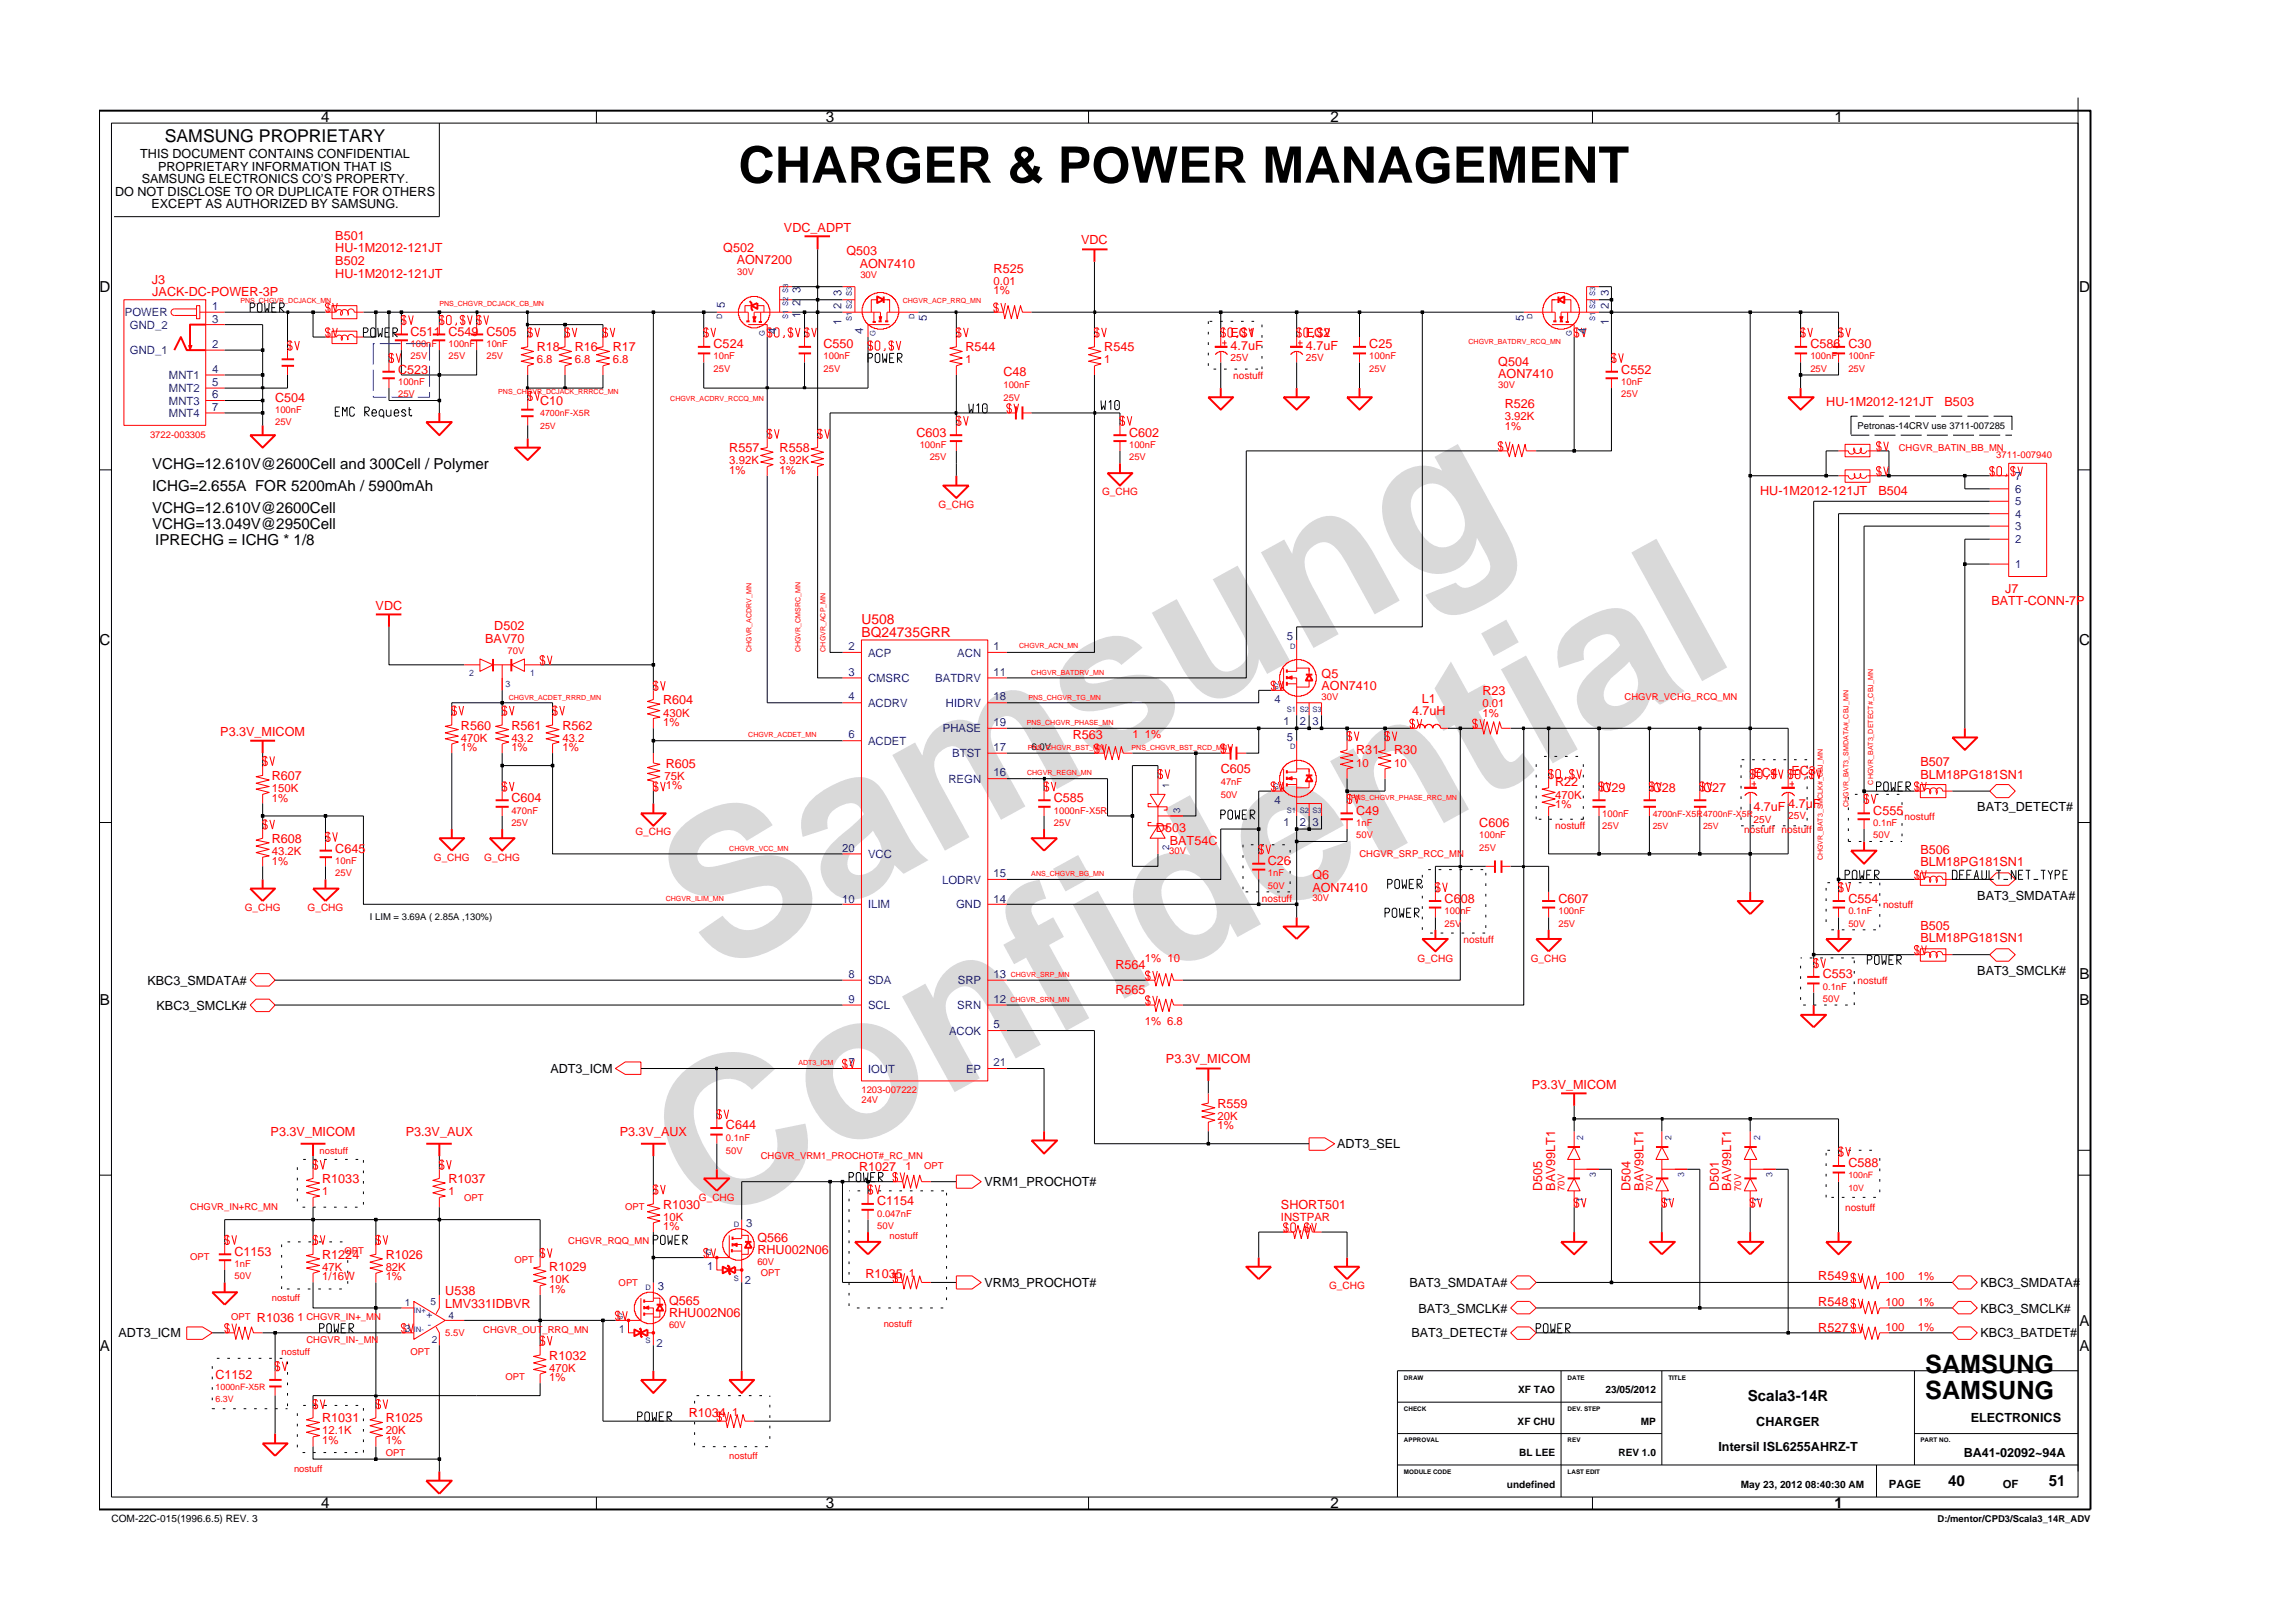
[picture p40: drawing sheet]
<svg xmlns="http://www.w3.org/2000/svg" width="297mm" height="210mm" viewBox="0 0 297 210" stroke-linecap="round" stroke-linejoin="round" font-family="sans-serif">
<defs><g id="words">
<g font-size="26.5" fill="#d9d9d9">
<text x="92.4" y="126.5" transform="rotate(-29 92.4 126.5)">Samsung</text>
<text x="91.1" y="159.2" transform="rotate(-29 91.1 159.2)">Confidential</text>
</g>
<text font-size="6.5" x="95.5" y="23.6">CHARGER &amp; POWER MANAGEMENT</text>
<g font-size="3.3">
<text x="249.1" y="177.7">SAMSUNG</text>
<text x="249.1" y="181">SAMSUNG</text>
</g>
<text font-size="2.3" x="21.3" y="18.4">SAMSUNG PROPRIETARY</text>
<g font-size="2">
<text x="41.6" y="15.8">4</text>
<text x="106.8" y="15.8">3</text>
<text x="172.1" y="15.8">2</text>
<text x="237.3" y="15.8">1</text>
<text x="12.9" y="37.8">D</text>
<text x="269" y="37.8">D</text>
<text x="19.7" y="63.6">ICHG=2.655A FOR 5200mAh / 5900mAh</text>
<text x="19.7" y="60.7">VCHG=12.610V@2600Cell and 300Cell / Polymer</text>
<text x="19.7" y="66.4">VCHG=12.610V@2600Cell</text>
<text x="19.7" y="68.5">VCHG=13.049V@2950Cell</text>
<text x="20.1" y="70.5">IPRECHG = ICHG * 1/8</text>
<text x="12.9" y="83.5">C</text>
<text x="269" y="83.5">C</text>
<text x="12.9" y="130">B</text>
<text x="269" y="126.7">B</text>
<text x="269" y="130">B</text>
<text x="269" y="171.6">A</text>
<text x="12.9" y="174.8">A</text>
<text x="269" y="174.8">A</text>
<text x="226.1" y="181.3">Scala3-14R</text>
<text x="41.6" y="195.2">4</text>
<text x="106.8" y="195.2">3</text>
<text x="172.1" y="195.2">2</text>
<text x="237.3" y="195.2">1</text>
<text x="252" y="192.3">40</text>
<text x="265.1" y="192.3">51</text>
</g>
<g font-size="1.8" fill="#f00">
<text x="111.4" y="82.4">BQ24735GRR</text>
<text x="111.4" y="80.8">U508</text>
</g>
<g font-size="1.6">
<text x="18.1" y="20.4">THIS DOCUMENT CONTAINS CONFIDENTIAL</text>
<text x="18.3" y="23.7">SAMSUNG ELECTRONICS CO’S PROPERTY.</text>
<text x="20.5" y="22.1">PROPRIETARY INFORMATION THAT IS</text>
<text x="14.9" y="25.3">DO NOT DISCLOSE TO OR DUPLICATE FOR OTHERS</text>
<text x="19.6" y="26.9">EXCEPT AS AUTHORIZED BY SAMSUNG.</text>
<text x="255.8" y="105">BAT3_DETECT#</text>
<text x="255.8" y="116.4">BAT3_SMDATA#</text>
<text x="19.1" y="127.4">KBC3_SMDATA#</text>
<text x="20.3" y="130.7">KBC3_SMCLK#</text>
<text x="255.8" y="126.2">BAT3_SMCLK#</text>
<text x="71.2" y="138.9">ADT3_ICM</text>
<text x="173" y="148.6">ADT3_SEL</text>
<text x="127.4" y="153.5">VRM1_PROCHOT#</text>
<text x="127.4" y="166.6">VRM3_PROCHOT#</text>
<text x="182.3" y="166.6">BAT3_SMDATA#</text>
<text x="256.2" y="166.6">KBC3_SMDATA#</text>
<text x="15.3" y="173.1">ADT3_ICM</text>
<text x="182.6" y="173.1">BAT3_DETECT#</text>
<text x="183.5" y="169.9">BAT3_SMCLK#</text>
<text x="256.2" y="173.1">KBC3_BATDET#</text>
<text x="256.2" y="169.9">KBC3_SMCLK#</text>
<text x="227.2" y="184.5">CHARGER</text>
<text x="255" y="184.1">ELECTRONICS</text>
<text x="222.3" y="187.8">Intersil ISL6255AHRZ-T</text>
<text x="254" y="188.6">BA41-02092~94A</text>
</g>
<g font-size="1.6" fill="#f00">
<text x="101.4" y="30">VDC_ADPT</text>
<text x="43.4" y="35.9">HU-1M2012-121JT</text>
<text x="43.4" y="34.3">B502</text>
<text x="43.4" y="32.6">HU-1M2012-121JT</text>
<text x="43.4" y="31">B501</text>
<text x="93.6" y="32.6">Q502</text>
<text x="95.3" y="34.2">AON7200</text>
<text x="109.5" y="33">Q503</text>
<text x="111.2" y="34.7">AON7410</text>
<text x="128.6" y="35.3">R525</text>
<text x="139.9" y="31.6">VDC</text>
<text x="19.6" y="36.8">J3</text>
<text x="19.7" y="38.4">JACK-DC-POWER-3P</text>
<text x="53.1" y="43.5">C511 C549 C505</text>
<text x="69.5" y="45.5">R18</text>
<text x="74.4" y="45.5">R16</text>
<text x="79.3" y="45.5">R17</text>
<text x="92.3" y="45.1">C524</text>
<text x="106.5" y="45.1">C550</text>
<text x="124.9" y="45.5">R544</text>
<text x="142.9" y="45.5">R545</text>
<text x="159.2" y="45.3">4.7uF</text>
<text x="159.2" y="43.6">EC1</text>
<text x="168.9" y="43.6">EC2</text>
<text x="168.9" y="45.3">4.7uF</text>
<text x="177.2" y="45.1">C25</text>
<text x="193.8" y="47.3">Q504</text>
<text x="234.2" y="45.1">C586 C30</text>
<text x="35.6" y="52">C504</text>
<text x="51.5" y="48.4">C523</text>
<text x="69.9" y="52.4">C10</text>
<text x="129.8" y="48.7">C48</text>
<text x="193.8" y="49">AON7410</text>
<text x="194.7" y="52.8">R526</text>
<text x="209.7" y="48.4">C552</text>
<text x="236.3" y="52.6">HU-1M2012-121JT</text>
<text x="251.6" y="52.6">B503</text>
<text x="94.3" y="58.5">R557</text>
<text x="100.9" y="58.5">R558</text>
<text x="118.6" y="56.5">C603</text>
<text x="146.1" y="56.5">C602</text>
<text x="227.7" y="64">HU-1M2012-121JT</text>
<text x="243" y="64">B504</text>
<text x="259.4" y="76.7">J7</text>
<text x="48.6" y="78.9">VDC</text>
<text x="62.8" y="83.2">BAV70</text>
<text x="63.9" y="81.5">D502</text>
<text x="257.6" y="78.3">BATT-CONN-7P</text>
<text x="171" y="89.3">AON7410</text>
<text x="171" y="87.7">Q5</text>
<text x="191.8" y="89.9">R23</text>
<text x="28.5" y="95.2">P3.3V_MICOM</text>
<text x="59.6" y="94.4">R560</text>
<text x="66.2" y="94.4">R561</text>
<text x="72.8" y="94.4">R562</text>
<text x="85.8" y="91.1">R604</text>
<text x="138.8" y="95.6">R563</text>
<text x="182.7" y="92.6">4.7uH</text>
<text x="183.9" y="90.9">L1</text>
<text x="35.2" y="100.9">R607</text>
<text x="86.1" y="99.3">R605</text>
<text x="157.9" y="100.1">C605</text>
<text x="175.5" y="97.6">R31</text>
<text x="180.4" y="97.6">R30</text>
<text x="201.2" y="101.7">R22</text>
<text x="226.9" y="100.5">EC4</text>
<text x="231.8" y="100.3">EC3</text>
<text x="248.4" y="99.1">B507</text>
<text x="248.4" y="100.8">BLM18PG181SN1</text>
<text x="66.2" y="103.8">C604</text>
<text x="136.3" y="103.8">C585</text>
<text x="149.5" y="107.6">D503</text>
<text x="175.5" y="105.4">C49</text>
<text x="191.4" y="107">C606</text>
<text x="207.3" y="102.5">C29</text>
<text x="213.8" y="102.5">C28</text>
<text x="220.3" y="102.5">C27</text>
<text x="226.9" y="105">4.7uF</text>
<text x="231.3" y="104.6">4.7uF</text>
<text x="242.3" y="105.4">C555</text>
<text x="35.2" y="109.1">R608</text>
<text x="43.4" y="110.3">C645</text>
<text x="151.3" y="109.3">BAT54C</text>
<text x="164" y="111.9">C26</text>
<text x="169.8" y="113.8">Q6</text>
<text x="248.4" y="112.1">BLM18PG181SN1</text>
<text x="248.4" y="110.5">B506</text>
<text x="169.8" y="115.4">AON7410</text>
<text x="186.9" y="116.9">C608</text>
<text x="201.6" y="116.9">C607</text>
<text x="239.1" y="116.9">C554</text>
<text x="144.3" y="125.4">R564</text>
<text x="248.4" y="120.3">B505</text>
<text x="248.4" y="121.9">BLM18PG181SN1</text>
<text x="144.3" y="128.6">R565</text>
<text x="235.8" y="126.6">C553</text>
<text x="150.8" y="137.6">P3.3V_MICOM</text>
<text x="157.5" y="143.4">R559</text>
<text x="198.2" y="140.9">P3.3V_MICOM</text>
<text x="35" y="147">P3.3V_MICOM</text>
<text x="52.5" y="147">P3.3V_AUX</text>
<text x="80.2" y="147">P3.3V_AUX</text>
<text x="93.9" y="146.2">C644</text>
<text x="41.7" y="153.1">R1033</text>
<text x="58" y="153.1">R1037</text>
<text x="111.1" y="151.5">R1027</text>
<text x="113.5" y="156">C1154</text>
<text x="199.5" y="154.1" transform="rotate(-90 199.5 154.1)">D505</text>
<text x="201.2" y="154.1" transform="rotate(-90 201.2 154.1)">BAV99LT1</text>
<text x="210.9" y="154.1" transform="rotate(-90 210.9 154.1)">D504</text>
<text x="212.6" y="154.1" transform="rotate(-90 212.6 154.1)">BAV99LT1</text>
<text x="222.4" y="154.1" transform="rotate(-90 222.4 154.1)">D501</text>
<text x="224" y="154.1" transform="rotate(-90 224 154.1)">BAV99LT1</text>
<text x="239.1" y="151.1">C588</text>
<text x="85.8" y="156.4">R1030</text>
<text x="98" y="160.7">Q566</text>
<text x="165.7" y="156.4">SHORT501</text>
<text x="30.3" y="162.5">C1153</text>
<text x="41.7" y="162.9">R1224</text>
<text x="49.9" y="162.9">R1026</text>
<text x="57.6" y="167.6">U538</text>
<text x="71.1" y="164.5">R1029</text>
<text x="98" y="162.3">RHU002N06</text>
<text x="112" y="165.4">R1035</text>
<text x="235.2" y="165.7">R549</text>
<text x="33.2" y="171">R1036</text>
<text x="57.6" y="169.3">LMV331IDBVR</text>
<text x="86.6" y="168.8">Q565</text>
<text x="86.6" y="170.4">RHU002N06</text>
<text x="235.2" y="172.3">R527</text>
<text x="235.2" y="169">R548</text>
<text x="27.9" y="178.4">C1152</text>
<text x="71.1" y="176">R1032</text>
<text x="41.7" y="184.1">R1031</text>
<text x="49.9" y="184.1">R1025</text>
<text x="89.1" y="183.3">R1034</text>
</g>
<g font-size="1.5" fill="#00f">
<text x="16.2" y="40.9">POWER</text>
<text x="27.5" y="40.1">1</text>
<text x="27.5" y="41.8">3</text>
<text x="93.8" y="39.8" transform="rotate(-90 93.8 39.8)">5</text>
<text x="103.5" y="41.2" transform="rotate(-90 103.5 41.2)">1</text>
<text x="103.5" y="39.6" transform="rotate(-90 103.5 39.6)">2 3</text>
<text x="108.9" y="40" transform="rotate(-90 108.9 40)">2</text>
<text x="108.9" y="38.4" transform="rotate(-90 108.9 38.4)">3</text>
<text x="119.9" y="41.6" transform="rotate(-90 119.9 41.6)">5</text>
<text x="197.1" y="41.6" transform="rotate(-90 197.1 41.6)">5</text>
<text x="208.1" y="40" transform="rotate(-90 208.1 40)">2</text>
<text x="208.1" y="38.4" transform="rotate(-90 208.1 38.4)">3</text>
<text x="16.8" y="45.8">GND_1</text>
<text x="16.8" y="42.5">GND_2</text>
<text x="27.5" y="45">2</text>
<text x="100.4" y="43.2" transform="rotate(-90 100.4 43.2)">4</text>
<text x="108.9" y="42" transform="rotate(-90 108.9 42)">1</text>
<text x="111.7" y="43.2" transform="rotate(-90 111.7 43.2)">4</text>
<text x="205.3" y="43.2" transform="rotate(-90 205.3 43.2)">4</text>
<text x="208.1" y="42" transform="rotate(-90 208.1 42)">1</text>
<text x="21.9" y="49.1">MNT1</text>
<text x="21.9" y="50.8">MNT2</text>
<text x="21.9" y="52.4">MNT3</text>
<text x="21.9" y="54">MNT4</text>
<text x="27.5" y="48.3">4</text>
<text x="27.5" y="49.9">5</text>
<text x="27.5" y="51.5">6</text>
<text x="27.5" y="53.1">7</text>
<text x="260.7" y="65.4">5</text>
<text x="260.7" y="63.8">6</text>
<text x="260.7" y="62.1">7</text>
<text x="260.7" y="70.3">2</text>
<text x="260.7" y="68.6">3</text>
<text x="260.7" y="67">4</text>
<text x="260.7" y="73.5">1</text>
<text x="166.5" y="82.8">5</text>
<text x="109.8" y="84.1">2</text>
<text x="109.8" y="87.4">3</text>
<text x="112.3" y="85">ACP</text>
<text x="112.3" y="88.3">CMSRC</text>
<text x="121" y="88.3">BATDRV</text>
<text x="123.8" y="85">ACN</text>
<text x="128.6" y="84.1">1</text>
<text x="128.6" y="87.4">11</text>
<text x="109.8" y="95.5">6</text>
<text x="109.8" y="90.6">4</text>
<text x="112.3" y="91.5">ACDRV</text>
<text x="122" y="94.8">PHASE</text>
<text x="122.4" y="91.5">HIDRV</text>
<text x="128.6" y="93.9">19</text>
<text x="128.6" y="90.6">18</text>
<text x="164.9" y="90.9">4</text>
<text x="166.1" y="93.8">1</text>
<text x="166.5" y="95.9">5</text>
<text x="168.2" y="93.8">2</text>
<text x="169.8" y="93.8">3</text>
<text x="112.3" y="96.4">ACDET</text>
<text x="122.7" y="101.3">REGN</text>
<text x="123.2" y="98">BTST</text>
<text x="128.6" y="100.5">16</text>
<text x="128.6" y="97.2">17</text>
<text x="164.9" y="104">4</text>
<text x="166.1" y="106.9">1</text>
<text x="168.2" y="106.9">2</text>
<text x="169.8" y="106.9">3</text>
<text x="109" y="110.3">20</text>
<text x="112.3" y="111">VCC</text>
<text x="128.6" y="113.5">15</text>
<text x="109" y="116.8">10</text>
<text x="112.3" y="117.6">ILIM</text>
<text x="121.9" y="114.3">LODRV</text>
<text x="123.7" y="117.6">GND</text>
<text x="128.6" y="116.8">14</text>
<text x="109.8" y="129.8">9</text>
<text x="109.8" y="126.5">8</text>
<text x="112.3" y="130.6">SCL</text>
<text x="112.3" y="127.4">SDA</text>
<text x="123.8" y="130.6">SRN</text>
<text x="123.9" y="127.4">SRP</text>
<text x="128.6" y="129.8">12</text>
<text x="128.6" y="126.5">13</text>
<text x="109.8" y="138">7</text>
<text x="122.8" y="133.9">ACOK</text>
<text x="128.6" y="133.1">5</text>
<text x="128.6" y="138">21</text>
<text x="112.3" y="138.8">IOUT</text>
<text x="125" y="138.8">EP</text>
<text x="96.5" y="158.8">3</text>
<text x="85.1" y="167">3</text>
<text x="91.5" y="164.4">1</text>
<text x="96.4" y="166.2">2</text>
<text x="80.1" y="172.5">1</text>
<text x="84.9" y="174.3">2</text>
</g>
<g font-size="1.5" fill="#f00">
<text x="128.6" y="38.1">1%</text>
<text x="128.6" y="36.9">0.01</text>
<text x="69.5" y="47">6.8</text>
<text x="74.4" y="47">6.8</text>
<text x="79.3" y="47">6.8</text>
<text x="124.9" y="47">1</text>
<text x="142.9" y="47">1</text>
<text x="194.7" y="55.6">1%</text>
<text x="194.7" y="54.4">3.92K</text>
<text x="94.3" y="61.3">1%</text>
<text x="94.3" y="60.1">3.92K</text>
<text x="100.9" y="60.1">3.92K</text>
<text x="100.9" y="61.3">1%</text>
<text x="59.6" y="96">470K</text>
<text x="66.2" y="96">43.2</text>
<text x="72.8" y="96">43.2</text>
<text x="85.8" y="93.9">1%</text>
<text x="85.8" y="92.8">430K</text>
<text x="146.5" y="95.5">1</text>
<text x="148.1" y="95.5">1%</text>
<text x="191.8" y="91.5">0.01</text>
<text x="191.8" y="92.8">1%</text>
<text x="59.6" y="97.2">1%</text>
<text x="66.2" y="97.2">1%</text>
<text x="72.8" y="97.2">1%</text>
<text x="86" y="100.9">75K</text>
<text x="175.5" y="99.3">10</text>
<text x="180.4" y="99.3">10</text>
<text x="35.2" y="102.5">150K</text>
<text x="35.2" y="103.8">1%</text>
<text x="86.1" y="102.1">1%</text>
<text x="201.2" y="103.3">470K</text>
<text x="201.2" y="104.5">1%</text>
<text x="35.2" y="111.9">1%</text>
<text x="35.2" y="110.6">43.2K</text>
<text x="148.1" y="124.5">1% 10</text>
<text x="148.1" y="132.6">1% 6.8</text>
<text x="157.5" y="146.1">1%</text>
<text x="157.5" y="144.9">20K</text>
<text x="41.7" y="154.6">1</text>
<text x="58" y="154.6">1</text>
<text x="117.2" y="151.4">1</text>
<text x="85.8" y="157.9">10K</text>
<text x="85.8" y="159.1">1%</text>
<text x="165.7" y="157.9">INSTPAR</text>
<text x="41.7" y="164.5">47K</text>
<text x="41.7" y="165.6">1/16W</text>
<text x="49.9" y="165.6">1%</text>
<text x="49.9" y="164.5">82K</text>
<text x="71.1" y="166.1">10K</text>
<text x="71.1" y="167.3">1%</text>
<text x="117.6" y="165.3">1</text>
<text x="244" y="165.6">100</text>
<text x="248.1" y="165.6">1%</text>
<text x="38.5" y="171">1</text>
<text x="244" y="172.3">100</text>
<text x="244" y="169">100</text>
<text x="248.1" y="172.3">1%</text>
<text x="248.1" y="169">1%</text>
<text x="71.1" y="178.8">1%</text>
<text x="71.1" y="177.5">470K</text>
<text x="41.7" y="185.6">12.1K</text>
<text x="49.9" y="185.6">20K</text>
<text x="94.7" y="183.3">1</text>
<text x="41.7" y="186.9">1%</text>
<text x="49.9" y="186.9">1%</text>
</g>
<g font-size="1.5">
<text x="244.4" y="192.6">PAGE</text>
<text x="259.1" y="192.6">OF</text>
</g>
<g font-size="1.3" fill="#f00">
<text x="159.2" y="46.8">25V</text>
<text x="168.9" y="46.8">25V</text>
<text x="159.5" y="49">nostuff</text>
<text x="121.4" y="65.8">G_CHG</text>
<text x="142.6" y="64.1">G_CHG</text>
<text x="201.2" y="107.3">nostuff</text>
<text x="225.7" y="107.8">nostuff nostuff</text>
<text x="226.9" y="106.4">25V</text>
<text x="231.3" y="106">25V</text>
<text x="246.4" y="106.1">nostuff</text>
<text x="56.1" y="111.4">G_CHG</text>
<text x="62.6" y="111.4">G_CHG</text>
<text x="82.2" y="108.1">G_CHG</text>
<text x="31.7" y="117.9">G_CHG</text>
<text x="39.8" y="117.9">G_CHG</text>
<text x="163.3" y="116.7">nostuff</text>
<text x="243.6" y="117.5">nostuff</text>
<text x="183.4" y="124.4">G_CHG</text>
<text x="189.3" y="122">nostuff</text>
<text x="198" y="124.4">G_CHG</text>
<text x="240.3" y="127.3">nostuff</text>
<text x="90.4" y="155.4">G_CHG</text>
<text x="238.7" y="156.7">nostuff</text>
<text x="172" y="166.9">G_CHG</text>
</g>
<g font-size="1.3" fill="#00f">
<text x="52.4" y="169.1">1</text>
<text x="52.4" y="172.4">3</text>
<text x="55.2" y="170.6">+</text>
<text x="55.4" y="171.8">-</text>
<text x="55.7" y="168.8">5</text>
<text x="55.9" y="173.8">2</text>
<text x="58" y="170.8">4</text>
</g>
<g font-size="1.3">
<text x="196.3" y="184.4">XF CHU</text>
<text x="196.4" y="180.3">XF TAO</text>
<text x="207.7" y="180.3">23/05/2012</text>
<text x="212.3" y="184.4">MP</text>
<text x="196.6" y="188.4">BL LEE</text>
<text x="209.4" y="188.4">REV 1.0</text>
<text x="14.4" y="196.9">COM-22C-015(1996.6.5) REV. 3</text>
<text x="195" y="192.5">undefined</text>
<text x="225.2" y="192.5">May 23, 2012 08:40:30 AM</text>
</g>
<g font-size="1.2" fill="#f00">
<text x="95.4" y="35.6">30V</text>
<text x="111.3" y="35.9">30V</text>
<text x="53.1" y="46.5">25V</text>
<text x="53.1" y="44.9">100nF</text>
<text x="58" y="44.9">100nF</text>
<text x="58" y="46.5">25V</text>
<text x="62.9" y="46.5">25V</text>
<text x="62.9" y="44.9">10nF</text>
<text x="92.3" y="46.5">10nF</text>
<text x="106.5" y="46.5">100nF</text>
<text x="177.2" y="46.5">100nF</text>
<text x="234.2" y="46.5">100nF</text>
<text x="239.1" y="46.5">100nF</text>
<text x="35.6" y="53.5">100nF</text>
<text x="51.5" y="51.4">25V</text>
<text x="51.5" y="49.8">100nF</text>
<text x="92.3" y="48.1">25V</text>
<text x="106.5" y="48.1">25V</text>
<text x="129.8" y="51.8">25V</text>
<text x="129.8" y="50.2">100nF</text>
<text x="177.2" y="48.1">25V</text>
<text x="193.8" y="50.2">30V</text>
<text x="209.7" y="49.8">10nF</text>
<text x="209.7" y="51.4">25V</text>
<text x="234.2" y="48.1">25V</text>
<text x="239.1" y="48.1">25V</text>
<text x="19.4" y="56.7">3722-003305</text>
<text x="35.6" y="55">25V</text>
<text x="119" y="57.9">100nF</text>
<text x="120.3" y="59.5">25V</text>
<text x="146.1" y="59.5">25V</text>
<text x="146.1" y="57.9">100nF</text>
<text x="245.6" y="58.3">CHGVR_BATIN_BB_MN</text>
<text x="258.3" y="59.2">3711-007940</text>
<text x="65.7" y="84.6">70V</text>
<text x="171" y="90.5">30V</text>
<text x="210.2" y="90.5">CHGVR_VCHG_RCQ_MN</text>
<text x="157.9" y="101.6">47nF</text>
<text x="66.2" y="106.9">25V</text>
<text x="66.2" y="105.3">470nF</text>
<text x="136.3" y="105.3">1000nF-X5R</text>
<text x="136.3" y="106.9">25V</text>
<text x="157.9" y="103.2">50V</text>
<text x="175.5" y="106.9">1nF</text>
<text x="207.3" y="107.3">25V</text>
<text x="207.3" y="105.7">100nF</text>
<text x="242.3" y="106.9">0.1nF</text>
<text x="43.4" y="111.8">10nF</text>
<text x="43.4" y="113.4">25V</text>
<text x="151.3" y="110.5">30V</text>
<text x="164" y="113.4">1nF</text>
<text x="175.5" y="108.5">50V</text>
<text x="175.9" y="110.9">CHGVR_SRP_RCC_MN</text>
<text x="191.4" y="108.5">100nF</text>
<text x="191.4" y="110.1">25V</text>
<text x="242.3" y="108.5">50V</text>
<text x="164" y="115">50V</text>
<text x="169.8" y="116.6">30V</text>
<text x="186.9" y="118.3">100nF</text>
<text x="186.9" y="119.9">25V</text>
<text x="201.6" y="119.9">25V</text>
<text x="201.6" y="118.3">100nF</text>
<text x="239.1" y="118.3">0.1nF</text>
<text x="239.1" y="119.9">50V</text>
<text x="235.8" y="129.7">50V</text>
<text x="235.8" y="128.1">0.1nF</text>
<text x="111.4" y="141.5">1203-007222</text>
<text x="111.4" y="142.8">24V</text>
<text x="41.3" y="149.3">nostuff</text>
<text x="93.9" y="149.3">50V</text>
<text x="93.9" y="147.7">0.1nF</text>
<text x="60.1" y="155.4">OPT</text>
<text x="98.4" y="150">CHGVR_VRM1_PROCHOT#_RC_MN</text>
<text x="119.6" y="151.3">OPT</text>
<text x="202.4" y="154.1" transform="rotate(-90 202.4 154.1)">70V</text>
<text x="213.8" y="154.1" transform="rotate(-90 213.8 154.1)">70V</text>
<text x="225.2" y="154.1" transform="rotate(-90 225.2 154.1)">70V</text>
<text x="24.6" y="156.6">CHGVR_IN+RC_MN</text>
<text x="73.5" y="161.1">CHGVR_RQQ_MN</text>
<text x="80.9" y="156.6">OPT</text>
<text x="113.5" y="159">50V</text>
<text x="113.5" y="157.4">0.047nF</text>
<text x="115.1" y="160.3">nostuff</text>
<text x="24.6" y="163.1">OPT</text>
<text x="30.3" y="165.5">50V</text>
<text x="30.3" y="164">1nF</text>
<text x="44.6" y="162.3">OPT</text>
<text x="66.6" y="163.5">OPT</text>
<text x="80" y="166.4">OPT</text>
<text x="98" y="163.8">60V</text>
<text x="98.4" y="165.1">OPT</text>
<text x="29.9" y="170.9">OPT</text>
<text x="35.2" y="168.4">nostuff</text>
<text x="39.7" y="170.9">CHGVR_IN+_MN</text>
<text x="39.7" y="173.8">CHGVR_IN-_MN</text>
<text x="57.6" y="172.9">5.5V</text>
<text x="62.5" y="172.5">CHGVR_OUT_RRQ_MN</text>
<text x="86.6" y="171.9">60V</text>
<text x="114.3" y="171.7">nostuff</text>
<text x="36.4" y="175.4">nostuff</text>
<text x="53.1" y="175.4">OPT</text>
<text x="65.4" y="178.6">OPT</text>
<text x="38" y="190.4">nostuff</text>
<text x="49.9" y="188.4">OPT</text>
<text x="94.3" y="188.8">nostuff</text>
</g>
<g font-size="1.2">
<text x="240.3" y="55.5">Petronas-14CRV use 3711-007285</text>
<text x="133.5" y="97.1">6.0V</text>
<text x="47.9" y="119.1">I LIM = 3.69A ( 2.85A ,130%)</text>
<text x="250.7" y="196.9">D:/mentor/CPD3/Scala3_14R_ADV</text>
</g>
<g font-size="1.2" fill="#00f">
<text x="151.2" y="102" transform="rotate(-90 151.2 102)">1</text>
<text x="152.7" y="105.3" transform="rotate(-90 152.7 105.3)">3</text>
<text x="151.2" y="110" transform="rotate(-90 151.2 110)">2</text>
</g>
<g font-size="1.1" fill="#f00">
<text x="69.9" y="53.9">4700nF-X5R</text>
<text x="69.9" y="55.5">25V</text>
<text x="213.8" y="107.3">25V</text>
<text x="213.8" y="105.7">4700nF-X5R4700nF-X5R</text>
<text x="220.3" y="107.3">25V</text>
<text x="239.1" y="152.5">100nF</text>
<text x="239.1" y="154.1">10V</text>
<text x="27.9" y="179.8">1000nF-X5R</text>
<text x="27.9" y="181.4">6.3V</text>
</g>
<g font-size="1.1" fill="#00f">
<text x="60.7" y="87.5">2</text>
<text x="65.4" y="88.9">3</text>
<text x="68.6" y="87.5">1</text>
<text x="204.8" y="147.6" transform="rotate(-90 204.8 147.6)">2</text>
<text x="216.3" y="147.6" transform="rotate(-90 216.3 147.6)">2</text>
<text x="227.7" y="147.6" transform="rotate(-90 227.7 147.6)">2</text>
<text x="204.8" y="155.6" transform="rotate(-90 204.8 155.6)">1</text>
<text x="206.4" y="152.4" transform="rotate(-90 206.4 152.4)">3</text>
<text x="216.3" y="155.6" transform="rotate(-90 216.3 155.6)">1</text>
<text x="217.9" y="152.4" transform="rotate(-90 217.9 152.4)">3</text>
<text x="227.7" y="155.6" transform="rotate(-90 227.7 155.6)">1</text>
<text x="229.3" y="152.4" transform="rotate(-90 229.3 152.4)">3</text>
</g>
<g font-size="1" fill="#00f">
<text x="93.4" y="41.2" transform="rotate(-90 93.4 41.2)">D</text>
<text x="102" y="41.2" transform="rotate(-90 102 41.2)">S1 S2 S3</text>
<text x="110.2" y="41.6" transform="rotate(-90 110.2 41.6)">S1</text>
<text x="110.2" y="40" transform="rotate(-90 110.2 40)">S2 S3</text>
<text x="118.3" y="41.2" transform="rotate(-90 118.3 41.2)">D</text>
<text x="198.3" y="41.2" transform="rotate(-90 198.3 41.2)">D</text>
<text x="206.4" y="41.6" transform="rotate(-90 206.4 41.6)">S1 S2 S3</text>
<text x="98.9" y="43.4" transform="rotate(-90 98.9 43.4)">G</text>
<text x="113.2" y="43.4" transform="rotate(-90 113.2 43.4)">G</text>
<text x="203.3" y="43.4" transform="rotate(-90 203.3 43.4)">G</text>
<text x="166.9" y="83.9">D</text>
<text x="164.7" y="89.1">G</text>
<text x="166.5" y="92.1">S1</text>
<text x="168.2" y="92.1">S2 S3</text>
<text x="166.9" y="97">D</text>
<text x="164.7" y="102.1">G</text>
<text x="166.5" y="105.2">S1</text>
<text x="168.2" y="105.2">S2 S3</text>
<text x="94.9" y="158.8">D</text>
<text x="83.5" y="166.9">D</text>
<text x="91.3" y="162.4">G</text>
<text x="94.9" y="165.7">S</text>
<text x="53.5" y="170">IN+</text>
<text x="53.5" y="172.4">IN-</text>
<text x="79.9" y="170.6">G</text>
<text x="83.5" y="173.9">S</text>
</g>
<g font-size=".9" fill="#f00">
<text x="31.1" y="39.2">PNS_CHGVR_DCJACK_MN</text>
<text x="56.8" y="39.6">PNS_CHGVR_DCJACK_CB_MN</text>
<text x="116.8" y="39.2">CHGVR_ACP_RRQ_MN</text>
<text x="190" y="44.5">CHGVR_BATDRV_RCQ_MN</text>
<text x="64.5" y="51">PNS_CHGVR_DCJACK_RRRCC_MN</text>
<text x="86.7" y="51.8">CHGVR_ACDRV_RCCQ_MN</text>
<text x="131.9" y="83.9">CHGVR_ACN_MN</text>
<text x="97.2" y="84.4" transform="rotate(-90 97.2 84.4)">CHGVR_ACDRV_MN</text>
<text x="103.6" y="84.4" transform="rotate(-90 103.6 84.4)">CHGVR_CMSRC_MN</text>
<text x="106.8" y="84.3" transform="rotate(-90 106.8 84.3)">CHGVR_ACP_MN</text>
<text x="133.4" y="87.3">CHGVR_BATDRV_MN</text>
<text x="65.8" y="90.5">CHGVR_ACDET_RRRD_MN</text>
<text x="96.8" y="95.4">CHGVR_ACDET_MN</text>
<text x="132.8" y="93.8">PNS_CHGVR_PHASE_MN</text>
<text x="133.1" y="90.5">PNS_CHGVR_TG_MN</text>
<text x="132.9" y="100.3">CHGVR_REGN_MN</text>
<text x="133" y="97">PNS_CHGVR_BST_MN</text>
<text x="146.4" y="97">PNS_CHGVR_BST_RCD_MN</text>
<text x="242.3" y="101.5" transform="rotate(-90 242.3 101.5)">CHGVR_BAT3_DETECT#_CBJ_MN</text>
<text x="174.8" y="103.6">PNS_CHGVR_PHASE_RRC_MN</text>
<text x="239.1" y="104.4" transform="rotate(-90 239.1 104.4)">CHGVR_BAT3_SMDATA#_CBJ_MN</text>
<text x="94.3" y="110.1">CHGVR_VCC_MN</text>
<text x="133.4" y="113.4">ANS_CHGVR_BG_MN</text>
<text x="235.8" y="111.4" transform="rotate(-90 235.8 111.4)">CHGVR_BAT3_SMCLK#_CBJ_MN</text>
<text x="86.1" y="116.6">CHGVR_ILIM_MN</text>
<text x="130.7" y="129.7">CHGVR_SRN_MN</text>
<text x="130.8" y="126.4">CHGVR_SRP_MN</text>
<text x="103.3" y="137.9">ADT3_ICM</text>
</g>
<g font-size=".8">
<text x="181.6" y="178.5">DRAW</text>
<text x="202.8" y="178.5">DATE</text>
<text x="215.8" y="178.5">TITLE</text>
<text x="181.6" y="182.6">CHECK</text>
<text x="202.8" y="182.6">DEV. STEP</text>
<text x="181.6" y="186.7">APPROVAL</text>
<text x="181.6" y="190.7">MODULE CODE</text>
<text x="202.8" y="186.7">REV</text>
<text x="202.8" y="190.7">LAST EDIT</text>
<text x="248.4" y="186.7">PART NO.</text>
</g>
</g></defs>
<path d="M32.4 56.3h3.2l-1.6 1.6zM34 55v1.3M166.5 99.7v.4M162 111.8h1.7M162 112.5h1.7M166.5 100.5v.4M166.5 101.4v.4M168.9 100.3h.9" fill="none" stroke="#f00" stroke-width=".25"/>
<path d="M166.1 99.5v2.9h-1.6M162.8 110.5v1.3M162.8 112.5v1.3M166.5 101.5h1.3" fill="none" stroke="#f00" stroke-width=".13"/>
<path d="M166.5 100.8l.7-.3v.4z" fill="#f00"/>
<g fill="none" stroke="#f00" stroke-width=".13">
<path d="M73.1 43.7v-.1v1.3l-.8 .2 1.6 .4-1.6 .4 1.6 .4-1.6 .5 1.6 .3-.8 .2v1.2M166.1 99.2l.4-.4h.2v-.1l.5-.1v-.1h.3v-.1h.8v.1h.4v.1l.5 .1v.1h.2l.5 .5 .2 .7h.1v.3h.1v.9h-.1v.3h-.1l-.2 .7-.5 .4-.2 .1-.1 .2-.4 .1v.1h-.4h-1.1v-.1l-.5-.1v-.2l-.3-.1-.4-.4-.3-.7h-.1v-.3v-1.2h.1v-.2zM167.8 99.5h1.6v.8M167.8 95.9v4h-1.3M169.4 99.5v.4M179.2 95.9v1.1l-.9 .3 1.6 .4-1.6 .4 1.6 .4-1.6 .4 1.6 .4-.7 .2v1.3M166.5 100.8l.7-.3v.4zM166.9 100.8h.9v4.8M167.8 104h3.2v1.6M169.4 101.1v.9h-1.6M169.4 104v1.6M192.2 112.1h1.2"/>
<path d="M194.3 112.1h1.1M156.3 141.5v1.3l-.8 .1 1.7 .5-1.7 .4 1.7 .3-1.7 .4 1.7 .5-.9 .2v1.2M215 152.5l.8 1.6h-1.6zM215 148.4l.8 1.6h-1.6zM215 151.3h3.3M215 146.4v2M215 150v2.5M215 154.1v2.1M82.5 168l.4-.4 .4-.2a2.18 2.18 0 0 1 1.7 0v.1a1.55 1.55 0 0 1 .9 .8h.1v.3v.2h.1v.9h-.1v.2v.3h-.1l-.1 .2-.5 .6-.5 .1v.1h-.3v.1h-.8v-.1h-.3v-.1l-.5-.1-.7-.8v-.3v-.2h-.1v-.9h.1v-.5h.1zM83.3 170h1.2M84.5 168h.9v.8M84.5 166v2.4h-1.2"/>
<path d="M85.4 169.6v.8h-.9M195.4 166l.9-.9h1.6l.8 .9-.8 .8h-1.6z"/>
</g>
<g fill="none" stroke="#f00" stroke-width=".25">
<path d="M169.4 100.3l.4 .8h-.9zM193.4 111.4v1.6M194.3 111.4v1.6M38.9 148h3.2M40.5 148v1.6M214.2 152.5h1.6M214.2 148.4h1.6M215 159.4v1.3M82.9 172.5l.9-.4v.8zM83.3 168.2v.4M83.3 169v.4M83.3 169.9v.4"/>
<path d="M161.2 163.9h3.3l-1.7 1.6zM162.8 162.7v1.2M213.4 160.7h3.3l-1.7 1.6zM34 186.8h3.2l-1.6 1.6zM35.6 185.5v1.3"/>
</g>
<path d="M83.3 169.3l.6-.3v.4z" fill="#f00"/>
<path d="M82.9 168v2.9h-3.3M83.3 169.3l.6-.3v.4zM83.8 169.3h.7v4.8" fill="none" stroke="#f00" stroke-width=".13"/>
<path d="M82.7 171.9l.2 .2v.8l.2 .2M84.9 168.8h.9M85.4 168.8l.4 .8h-.9z" fill="none" stroke="#f00" stroke-width=".25"/>
<circle cx="84.5" cy="172.5" r=".17" fill="#f00"/>
<circle cx="84.5" cy="172.5" r=".17" fill="none" stroke="#f00" stroke-width=".13"/>
<circle cx="81.3" cy="170.9" r=".17" fill="#f00"/>
<g fill="none" stroke="#f00" stroke-width=".13">
<path d="M96 39l.6-.5h.2a2.19 2.19 0 0 1 1.7 0v.1a1.56 1.56 0 0 1 .8 .9h.1l.1 .5h.1v.8h-.1l-.1 .5h-.1v.3l-.6 .5-.5 .2h-.2v.1h-.9v-.1h-.2l-.5-.2-.4-.3-.2-.5h-.1v-.2h-.1v-.3h-.1v-.8h.1v-.3h.1v-.2h.1zM97.2 39.6h-.8v.8M98 39.6h.8v.8M37.2 45.3v1.2M37.2 47.3v1.2M50.3 46.9v1.2M50.3 49v1.2M68.3 51.8v1.2M68.3 53.9v1.1M92.7 40.4h4.1v1.2M98.4 40.4v1.2M105.8 56.7v1.2l-.9 .2 1.6 .4-1.6 .4 1.6 .5-1.6 .4 1.6 .3-.7 .3v1.2"/>
<path d="M193.8 58.3h1.2l.3 .8 .4-1.6 .3 1.6 .5-1.6 .4 1.6 .4-1.6 .2 .8h1.2M259.9 60h4.9v14.6h-4.9zM257.4 73h2.5M257.4 69.8h2.5M257.4 68.1h2.5M257.4 66.5h2.5M257.4 64.9h2.5M257.4 63.3h2.5M257.4 61.6h2.5M34 99.2v-.1v1.2l-.9 .2 1.7 .4-1.7 .5 1.7 .4-1.7 .3 1.7 .4-.8 .3v1.2M58.4 92.6v1.2l-.8 .2 1.7 .4-1.7 .4 1.7 .5-1.7 .3 1.7 .4-.9 .3v1.2M182.4 94.2h.9l.1-.3 .3-.1v-.1l.5 .1 .1 .4 .1-.3 .3-.1v-.1l.5 .1 .2 .4v-.3l.3-.1v-.1l.5 .1 .2 .4h.9"/>
<path d="M65 102.4v1.2M65 104.4v1.2M247.7 113.8h1.2M248.4 113h3.3v1.6h-3.3zM249 113.8a.42 .42 0 0 1 .6-.3 .42 .42 0 0 1 .1 .7M249.7 114.2a.51 .51 0 0 1 .1-.7 .51 .51 0 0 1 .7 0 .51 .51 0 0 1 0 .8M252.6 113.8h-1.3a.42 .42 0 0 0-.6-.4 .42 .42 0 0 0-.1 .7M33.1 126h1.7l.8 .8-.8 .8h-1.7l-.7-.8zM234.6 125.2v1.2M234.6 127.3v1.2M247.7 123.5h1.2M248.4 122.8h3.3v1.6h-3.3z"/>
<path d="M249 123.6a.42 .42 0 0 1 .6-.3 .42 .42 0 0 1 .1 .6M249.7 123.9a.51 .51 0 0 1 .1-.7 .51 .51 0 0 1 .7 .1 .51 .51 0 0 1 0 .7M252.6 123.5h-1.3a.42 .42 0 0 0-.6-.3 .42 .42 0 0 0-.1 .6M115.6 152.9h-.1h1.3l.2 .9 .4-1.7 .4 1.7 .4-1.7 .4 1.7 .4-1.7 .2 .8h1.2M123.7 152.1h2.1l1.1 .8-1.1 .9h-2.1zM203.7 152.5l.7 1.6h-1.6zM203.7 148.4l.7 1.6h-1.6zM203.7 151.3h3.2M203.7 146.4v2M203.7 150v2.5M203.7 154.1v2.1M29.1 172.5h1.2l.2 .8 .4-1.6 .5 1.6 .3-1.6 .4 1.6 .4-1.6 .3 .8h1.2"/>
<path d="M29.1 161.1v1.2M29.1 163.1v1.3M35.6 177.4v1.2M35.6 179.4v1.2M40.5 161.1v1.2l-.8 .2 1.6 .4-1.6 .4 1.6 .5-1.6 .3 1.6 .4-.8 .3v1.2M48.6 161.1v1.2l-.7 .2 1.6 .4-1.6 .4 1.6 .5-1.6 .3 1.6 .4-.9 .3v1.2M81.3 170.9v1.6h.8M83.8 172.5h.7M239.5 166h1.2l.2-.9 .4 1.7 .5-1.7 .4 1.7 .4-1.7 .3 1.7 .3-.8h1.2M48.6 182.3v1.2l-.7 .2 1.6 .4-1.6 .4 1.6 .4-1.6 .4 1.6 .5-.9 .1v1.3"/>
<circle cx="81.3" cy="170.9" r=".17"/>
</g>
<g fill="none" stroke="#f00" stroke-width=".25">
<path d="M97.2 39.6l.8-.4v.8zM104.1 30.6h3.3M105.8 30.6v1.7M36.4 46.5h1.6M36.4 47.3h1.6M49.5 48.1h1.6M49.5 49h1.6M66.6 57.9h3.3l-1.6 1.6zM67.4 53h1.6M67.4 53.9h1.6M68.3 56.7v1.2M96.5 41.6h.5"/>
<path d="M97.4 41.6h.4M98.2 41.7h.4M144.9 60v1.2M156.3 51.4h3.2l-1.6 1.6zM157.9 50.2v1.2M166.1 51.4h3.3l-1.6 1.6zM167.8 50.2v1.2M143.3 61.2h3.2l-1.6 1.6zM56.8 108.5h3.3l-1.7 1.6zM58.4 107.3v1.2M63.4 108.5h3.2l-1.6 1.6zM64.1 103.6h1.7"/>
<path d="M64.1 104.4h1.7M65 107.3v1.2M224.8 116.6h3.3l-1.7 1.7zM226.4 115.4v1.2M233.8 126.4h1.6M233.8 127.3h1.6M112.3 159.4v1.3M202 141.5h3.3M202.8 152.5h1.6M202.8 148.4h1.6M203.7 141.5v1.6M237.9 159.4v1.3"/>
<path d="M28.3 162.3h1.6M28.3 163.1h1.6M34.8 178.6h1.6M34.8 179.4h1.6M82.1 172.1l.8 .4-.8 .4zM82.7 171.9l.2 .2v.8l.2 .2M110.6 160.7h3.3l-1.6 1.6zM236.2 160.7h3.3l-1.6 1.6z"/>
</g>
<path d="M97.4 41h.4l-.2 .6z" fill="#f00"/>
<path d="M100.9 38.8h1.6M102.5 37.1h-1.6v3.3M96.8 42h2.5v1.6M97.4 41h.4l-.2 .6zM102.5 40.4h-4.9v.8M113.1 40.4v1.2M115.1 42h-2.8v1.6M128.6 40.4h1.2l.2 .8 .4-1.6 .4 1.6 .5-1.6 .3 1.6 .4-1.6 .3 .8h1.2M253.4 165.1h1.6l.8 .9-.8 .8h-1.6l-.8-.8z" fill="none" stroke="#f00" stroke-width=".13"/>
<path d="M97 39l.2 .2v.8l.2 .2M114.3 38.4v.8M112.9 41.7h.4M113.7 41.6h.4M114.5 41.6h.4" fill="none" stroke="#f00" stroke-width=".25"/>
<path d="M113.7 41h.4l-.2 .6z" fill="#f00"/>
<g fill="none" stroke="#f00" stroke-width=".13">
<path d="M109 37.1h1.6v3.3M109 38.8h1.6M112.1 38.6l.4-.3h.1v-.1l.5-.2v-.1h.4h.8h.4v.1l.5 .2v.1h.1l.6 .5 .2 .7h.1v.3h.1v.9h-.1v.3h-.1l-.2 .7-.5 .4-.2 .1-.1 .1-.4 .1v.1h-.4v.1l-1.2-.1v-.1l-.4-.1-.1-.1-.2-.1-.4-.4v-.2h-.1l-.2-.5h-.1v-.3h-.1l.1-1.2h.1v-.2zM113.5 38.8h-.8v1.6M114.3 38.8h.8v1.6M114.8 38.8h.3M104.1 43.6v1.3M104.1 45.7v1.2M109 40.4h4.9v.8M113.7 41h.4l-.2 .6zM118.8 40.4h-4v1.2M200.8 42h2.9v1.6"/>
<path d="M202.8 40.4v1.2M60.1 86h2M62.1 85.3l1.7 .7-1.7 .9zM63.8 86h2.4M65 86v3.3M66.2 86l1.6-.7v1.6zM67.8 86h2.1M190.6 94.2h-.1h1.3l.2 .8 .4-1.6 .4 1.6 .4-1.6 .5 1.6 .3-1.6 .3 .8h1.1M148.2 126.8h1.2l.1 .8 .5-1.6 .4 1.6 .4-1.6 .4 1.6 .4-1.6 .2 .8h1.2M148.2 130.1h1.2l.1 .8 .5-1.6 .4 1.6 .4-1.6 .4 1.6 .4-1.6 .2 .8h1.2M24.2 171.7h2l1.3 .8-1.3 .8h-2zM195.4 172.5l.9-.8h1.6l.8 .8-.8 .8h-1.6z"/>
<path d="M40.5 182.3v1.2l-.8 .2 1.6 .4-1.6 .4 1.6 .4-1.6 .4 1.6 .5-.8 .1v1.3"/>
</g>
<g fill="none" stroke="#f00" stroke-width=".25">
<path d="M113.5 38.4l.8 .4-.8 .4zM201.6 38.4v.8M103.3 44.9h1.6M103.3 45.7h1.6M200.9 41.6h.5M201.8 41.6h.4M202.6 41.7h.4M63.8 85.3v1.6M66.2 85.3v1.6M232.9 131.3h3.3l-1.6 1.6zM234.6 130.1v1.2M94.3 178.6h3.3l-1.6 1.7z"/>
<path d="M96 177.4v1.2"/>
</g>
<path d="M201.8 41h.4l-.2 .6z" fill="#f00"/>
<g fill="none" stroke="#f00" stroke-width=".13">
<path d="M16 38.8h10.6v16.2h-10.6zM25.4 39.6h.5v1.6h-.5zM25.4 40h-2.9a.42 .42 0 0 0-.4 .4 .42 .42 0 0 0 .4 .4h2.9M26.6 38.8v.1M200.2 38.6l.3-.3h.2v-.1l.5-.2v-.1h.3h.9h.3v.1l.5 .2v.1h.2l.5 .5 .3 .7v.3h.1v.9h-.1v.3l-.3 .7-.4 .4-.3 .1-.1 .1-.4 .1v.1h-.3v.1l-1.2-.1v-.1l-.4-.1-.1-.1-.3-.1-.4-.4v-.2h-.1l-.1-.5h-.1v-.3h-.1l.1-1.2h.1v-.2zM200.8 38.8h.4M201.6 38.8h-.8v1.6M202.4 38.8h.8v1.6M205.3 38.8h1.6M206.9 37.1h-1.6v3.3M25.9 40.4h3.2M26.6 48.5h2.5"/>
<path d="M26.6 50.2h2.5M26.6 51.8h2.5M26.6 53.4h2.5M26.6 42h2.5M26.6 45.3h2.5M123.7 43.7v-.1v1.3l-.8 .2 1.6 .4-1.6 .4 1.6 .4-1.6 .5 1.6 .3-.8 .2v1.2M197.1 40.4h4.1v1.2M201.8 41h.4l-.2 .6zM206.9 40.4h-4.9v.8M71.5 92.6v1.2l-.9 .2 1.7 .4-1.7 .4 1.7 .5-1.7 .3 1.7 .4-.8 .3v1.2M141.7 97.5h-.1h1.3l.1 .8 .5-1.7 .4 1.7 .4-1.7 .4 1.7 .4-1.7 .2 .9h1.2M247.7 102.4h1.2"/>
<path d="M248.4 101.5h3.3v1.7h-3.3zM249 102.4a.42 .42 0 0 1 .6-.3 .42 .42 0 0 1 .1 .7M249.7 102.8a.51 .51 0 0 1 .1-.7 .51 .51 0 0 1 .7 0 .51 .51 0 0 1 0 .7M252.6 102.4h-1.3a.42 .42 0 0 0-.6-.4 .42 .42 0 0 0-.1 .7M258.3 113h1.6l.8 .8-.8 .8h-1.6l-.9-.8zM92.7 144.8v1.2M92.7 146.8v1.2M226.4 152.5l.9 1.6h-1.6zM226.4 148.4l.9 1.6h-1.6zM226.4 151.3h3.3M226.4 146.4v2M226.4 150v2.5"/>
<path d="M226.4 154.1v2.1M239.5 172.5h1.2l.2-.8 .4 1.6 .5-1.6 .4 1.6 .4-1.6 .3 1.6 .3-.8h1.2"/>
</g>
<path d="M201.6 38.8l.8-.4v.8zM91.9 146h1.6M91.9 146.8h1.6M203.7 159.4v1.3M225.7 152.5h1.6M225.7 148.4h1.6M202 160.7h3.3l-1.6 1.6z" fill="none" stroke="#f00" stroke-width=".25"/>
<path d="M24.4 44.7h.4l-.2 .6z" fill="#f00"/>
<path d="M24.4 44.7h.4l-.2 .6zM166.1 86.5v2.8h-1.6M166.5 88.5h1.3" fill="none" stroke="#f00" stroke-width=".13"/>
<path d="M22.5 45.3l.9-1.7 .8 1.7h2.4M26.6 42h-2v3.3M166.5 86.6v.5M166.5 87.5v.4M166.5 88.2v.5M168.9 87.3h.9" fill="none" stroke="#f00" stroke-width=".25"/>
<path d="M166.5 87.7l.7-.2v.4z" fill="#f00"/>
<g fill="none" stroke="#f00" stroke-width=".13">
<path d="M166.3 86l.2-.2h.2v-.1l.5-.2v-.1h1.1h.4v.1l.5 .2v.1h.2l.5 .5 .2 .7h.1v.3h.1v.9h-.1v.3h-.1l-.1 .5h-.1v.2l-.5 .4-.2 .1-.1 .1-.4 .1v.1l-1.2 .1v-.1h-.3v-.1l-.5-.1v-.1l-.3-.1-.4-.4-.3-.7h-.1v-.3v-.9v-.3h.1l.3-.7zM166.5 87.7l.7-.2v.4zM166.9 87.7h.9v4.9M167.8 86.5h1.6v.8M167.8 82.8v4.1h-1.3M167.8 90.9h3.2v1.7M169.4 88.1v.8h-1.6M169.4 86.5v.4M169.4 90.9v1.7M40.5 151.3v1.2l-.8 .3 1.6 .3-1.6 .4 1.6 .4-1.6 .5 1.6 .4-.8 .2v1.2M56.8 151.3v1.2l-.8 .3 1.6 .3-1.6 .4 1.6 .4-1.6 .5 1.6 .4-.8 .2v1.2M93.9 159.8l.4-.4 .5-.2a2.19 2.19 0 0 1 1.7 0v.1a1.56 1.56 0 0 1 .8 .8h.1v.3h.1v.2h.1v.9h-.1l-.1 .5h-.1l-.1 .2-.5 .5-.5 .2v.1h-.2v.1h-.9v-.1h-.2v-.1l-.6-.2-.6-.7v-.3h-.1v-.2h-.1v-.9h.1l.1-.5h.1z"/>
<path d="M96 159.9h.8v.8M96 157.8v2.5h-1.2M94.8 161.9h1.2M96.8 161.5v.8h-.8M252.6 172.5l.8-.8h1.6l.8 .8-.8 .8h-1.6z"/>
</g>
<path d="M169.4 87.3l.4 .8h-.9zM239.5 110.1h3.3l-1.6 1.7zM241.2 108.9v1.2M94.3 164.4l.8-.5v.9zM94.7 161.6v.5M94.8 160v.5M94.8 160.9v.4" fill="none" stroke="#f00" stroke-width=".25"/>
<path d="M94.8 161.1l.6-.2v.4z" fill="#f00"/>
<path d="M94.3 159.9v2.8h-3.3M94.8 161.1l.6-.2v.4zM95.1 161.1h.9v4.9" fill="none" stroke="#f00" stroke-width=".13"/>
<path d="M94.1 163.8l.2 .1v.9l.2 .1M96.4 160.7h.8M96.8 160.7l.4 .8h-.8z" fill="none" stroke="#f00" stroke-width=".25"/>
<circle cx="96" cy="164.4" r=".17" fill="#f00"/>
<circle cx="96" cy="164.4" r=".17" fill="none" stroke="#f00" stroke-width=".13"/>
<circle cx="92.7" cy="162.7" r=".17" fill="#f00"/>
<g fill="none" stroke="#f00" stroke-width=".13">
<path d="M42.4 39.2v1.2M42.7 39.5l-.2-.3h-.2l-.2 .2 .2 .4h.2l.2 .2v.2l-.2 .2h-.2l-.2-.3M43 39.6h3.2v1.6h-3.2zM43 39.6h.1M43 39.2l.4 1.2M43.6 39.2l-.2 1.2M128.9 39.2v1.2M129.1 39.5l-.1-.3h-.3l-.1 .2 .1 .4h.3l.1 .2v.2l-.1 .2h-.3l-.1-.3M129.5 39.2l.3 1.2 .3-1.2M37.5 44.1v1.2M37.8 44.4l-.2-.3h-.2l-.2 .2 .2 .4h.2l.2 .2v.2l-.2 .2h-.2l-.2-.3M38.1 44.1l.4 1.2 .2-1.2"/>
<path d="M42.1 40.4h1.3M42.1 43.6h1.3M42.4 42.4v1.2M42.7 42.7l-.2-.3h-.2l-.2 .2 .2 .4h.2l.2 .2v.2l-.2 .2h-.2l-.2-.3M43 42.9h3.2v1.6h-3.2zM43 42.4l.4 1.2M43.5 40.4a.42 .42 0 0 1 .6-.3 .42 .42 0 0 1 0 .7M43.5 43.7a.42 .42 0 0 1 .6-.3 .42 .42 0 0 1 .1 .7M43.6 42.4l-.2 1.2M44.1 40.8a.51 .51 0 0 1 .5-.7 .51 .51 0 0 1 .4 .7M44.2 44a.42 .42 0 0 1 .4-.6 .42 .42 0 0 1 .3 .6M47 40.4h-1.2a.42 .42 0 0 0-.6-.4 .42 .42 0 0 0-.1 .7"/>
<path d="M47 43.6h-1.2a.42 .42 0 0 0-.6-.3 .42 .42 0 0 0-.1 .7M50.7 45.7v1.2M50.9 46l-.2-.3h-.2l-.2 .2 .2 .4h.2l.2 .2v.3l-.2 .1h-.2l-.2-.3M51.3 45.7l.3 1.2 .2-1.2M51.9 42v1.3M51.9 44v1.3M52.3 40.8v1.2M52.5 41.1l-.1-.3h-.3l-.2 .2 .2 .4h.3l.1 .2v.2l-.1 .2h-.3l-.2-.3M52.9 40.8l.3 1.2 .3-1.2M56.8 42v1.3M56.8 44v1.3M57.2 40.8v1.2"/>
<path d="M57.4 41.1l-.1-.3h-.3l-.2 .2 .2 .4h.3l.1 .2v.2l-.1 .2h-.3l-.2-.3M57.9 40.8h.3l.2 .2v.8l-.2 .2h-.3l-.1-.2v-.8zM59 41.8v.2l-.1 .1M59.9 40.8v1.2M60.1 41.1l-.1-.3h-.3l-.2 .2 .2 .4h.3l.1 .2v.2l-.1 .2h-.3l-.2-.3M60.5 40.8l.3 1.2 .3-1.2M61.7 42v1.3M61.7 44v1.3M62 40.8v1.2M62.3 41.1l-.2-.3h-.3l-.1 .2 .1 .4h.3l.2 .2v.2l-.2 .2h-.3l-.1-.3M62.6 40.8l.3 1.2 .3-1.2M68.3 43.7v-.1v1.3l-.9 .2 1.6 .4-1.6 .4 1.6 .4-1.6 .5 1.6 .3-.7 .2v1.2"/>
<path d="M68.6 42.4v1.2M68.6 50.6v1.2M68.9 50.9l-.2-.3h-.3l-.1 .2 .1 .4h.3l.2 .2v.3l-.2 .1h-.3l-.1-.3M68.9 42.7l-.2-.3h-.3l-.1 .2 .1 .4h.3l.2 .2v.2l-.2 .2h-.3l-.1-.3M69.2 50.6l.3 1.2 .3-1.2M69.2 42.4l.3 1.2 .3-1.2M73.4 42.4v1.2M73.7 42.7l-.2-.3h-.2l-.2 .2 .2 .4h.2l.2 .2v.2l-.2 .2h-.2l-.2-.3M74 42.4l.4 1.2 .2-1.2M78 43.7v-.1v1.3l-.8 .2 1.7 .4-1.7 .4 1.7 .4-1.7 .5 1.7 .3-.9 .2v1.2M78.3 42.4v1.2M78.6 42.7l-.2-.3h-.2l-.2 .2 .2 .4h.2l.2 .2v.2l-.2 .2h-.2l-.2-.3"/>
<path d="M78.9 42.4l.4 1.2 .2-1.2M91 43.6v1.3M91 45.7v1.2M91.4 42.4v1.2M91.6 42.7l-.1-.3h-.3l-.2 .2 .2 .4h.3l.1 .2v.2l-.1 .2h-.3l-.2-.3M92 42.4l.3 1.2 .3-1.2M99.3 56.7v1.2l-.9 .2 1.6 .4-1.6 .4 1.6 .5-1.6 .4 1.6 .3-.7 .3v1.2M99.6 42.4v1.2M99.6 55.6v1.1M99.9 42.7l-.2-.3h-.3l-.1 .2 .1 .4h.3l.2 .2v.2l-.2 .2h-.3l-.1-.3M99.9 55.8l-.2-.2h-.3l-.1 .1 .1 .4h.3l.2 .2v.3l-.2 .1h-.3l-.1-.3M100.2 55.6l.3 1.1 .3-1.1"/>
<path d="M100.4 42.4h.2l.2 .2v.8l-.2 .2h-.2l-.2-.2v-.8zM101.5 43.4v.2l-.2 .1M102.3 42.4v1.2M102.6 42.7l-.2-.3h-.3l-.1 .2 .1 .4h.3l.2 .2v.2l-.2 .2h-.3l-.1-.3M102.9 42.4l.3 1.2 .3-1.2M104.4 42.4v1.2M104.7 42.7l-.2-.3h-.2l-.2 .2 .2 .4h.2l.2 .2v.2l-.2 .2h-.2l-.2-.3M105 42.4l.4 1.2 .2-1.2M106.1 55.6v1.1M106.4 55.8l-.2-.2h-.3l-.1 .1 .1 .4h.3l.2 .2v.3l-.2 .1h-.3l-.1-.3M106.7 55.6l.3 1.1 .3-1.1M112.6 44.1v1.2"/>
<path d="M112.9 44.4l-.2-.3h-.2l-.2 .2 .2 .4h.2l.2 .2v.2l-.2 .2h-.2l-.2-.3M113.4 44.1h.3l.1 .2v.8l-.1 .2h-.3l-.2-.2v-.8zM114.5 45.1v.2l-.2 .1M115.3 44.1v1.2M115.6 44.4l-.2-.3h-.2l-.2 .2 .2 .4h.2l.2 .2v.2l-.2 .2h-.2l-.2-.3M115.9 44.1l.4 1.2 .2-1.2M123.7 55v1.3M123.7 57.1v1.2M124.1 42.4v1.2M124.1 53.9v1.1M124.3 42.7l-.2-.3h-.2l-.2 .2 .2 .4h.2l.2 .2v.2l-.2 .2h-.2l-.2-.3M124.3 54.1l-.2-.2h-.2l-.2 .1 .2 .5h.2l.2 .1v.3l-.2 .1h-.2l-.2-.3"/>
<path d="M124.7 42.4l.3 1.2 .3-1.2M124.7 53.9l.3 1.1 .3-1.1M130.2 53.4h1.2M130.6 52.3v1.1M130.8 52.5l-.1-.2h-.3l-.2 .1 .2 .4h.3l.1 .2v.3l-.1 .1h-.3l-.2-.3M131.2 52.3l.3 1.1 .3-1.1M132.3 53.4h1.2M141.6 43.7v-.1v1.3l-.8 .2 1.6 .4-1.6 .4 1.6 .4-1.6 .5 1.6 .3-.8 .2v1.2M141.9 42.4v1.2M142.2 42.7l-.2-.3h-.2l-.2 .2 .2 .4h.2l.2 .2v.2l-.2 .2h-.2l-.2-.3M142.5 42.4l.4 1.2 .2-1.2M144.9 55v1.3"/>
<path d="M144.9 57.1v1.2M145.2 53.9v1.1M145.5 54.1l-.2-.2h-.2l-.2 .1 .2 .5h.2l.2 .1v.3l-.2 .1h-.2l-.2-.3M145.8 53.9l.4 1.1 .2-1.1M157.3 45.9l.1-.3h.4v-.1l.7 .1 .3 .3M157.9 43.6v1.3M157.9 45.5v1.4M158.1 44.4h.6M158.3 42.4v1.2M158.4 44v.7M158.5 42.7l-.1-.3h-.3l-.2 .2 .2 .4h.3l.1 .2v.2l-.1 .2h-.3l-.2-.3M159 42.4h.3l.2 .2v.8l-.2 .2h-.3l-.1-.2v-.8z"/>
<path d="M160.1 43.4v.2l-.1 .1M161 42.4v1.2M161.2 42.7l-.1-.3h-.3l-.2 .2 .2 .4h.3l.1 .2v.2l-.1 .2h-.3l-.2-.3M161.6 42.4l.3 1.2 .3-1.2M167 45.9l.2-.3h.3v-.1l.8 .1 .2 .3M167.8 43.6v1.3M167.8 45.5v1.4M167.9 44.4h.6M168.1 42.4v1.2M168.2 44v.7M168.3 42.7l-.1-.3h-.3l-.1 .2 .1 .4h.3l.1 .2v.2l-.1 .2h-.3l-.1-.3M168.9 42.4h.2l.2 .2v.8l-.2 .2h-.2l-.2-.2v-.8z"/>
<path d="M170 43.4v.2l-.2 .1M170.8 42.4v1.2M171.1 42.7l-.2-.3h-.3l-.1 .2 .1 .4h.3l.2 .2v.2l-.2 .2h-.3l-.1-.3M171.4 42.4l.3 1.2 .3-1.2M175.9 43.6v1.3M175.9 45.7v1.2M194.2 57.2v1.1M194.4 57.4l-.1-.2h-.3l-.2 .1 .2 .5h.3l.1 .1v.3l-.1 .1h-.3l-.2-.3M194.8 57.2l.3 1.1 .3-1.1M204 42.4v1.2M204.2 42.7l-.1-.3h-.3l-.1 .2 .1 .4h.3l.1 .2v.2l-.1 .2h-.3l-.1-.3M204.6 42.4l.3 1.2 .3-1.2"/>
<path d="M208.5 46.9v1.2M208.5 49v1.2M208.8 45.7v1.2M209.1 46l-.2-.3h-.3l-.1 .2 .1 .4h.3l.2 .2v.3l-.2 .1h-.3l-.1-.3M209.4 45.7l.3 1.2 .3-1.2M232.9 43.6v1.3M232.9 45.7v1.2M233.3 42.4v1.2M233.5 42.7l-.1-.3h-.3l-.2 .2 .2 .4h.3l.1 .2v.2l-.1 .2h-.3l-.2-.3M233.9 42.4l.3 1.2 .3-1.2M237.9 43.6v1.3M237.9 45.7v1.2"/>
<path d="M238.2 42.4v1.2M238.4 42.7l-.1-.3h-.3l-.1 .2 .1 .4h.3l.1 .2v.2l-.1 .2h-.3l-.1-.3M238.7 57.5h3.2v1.6h-3.2zM238.8 42.4l.3 1.2 .3-1.2M239.8 58a.42 .42 0 0 1-.1 .7 .42 .42 0 0 1-.6-.4h-1.2M239.9 57.9a.51 .51 0 0 0 .4 .8 .51 .51 0 0 0 .4-.8M240.8 58a.42 .42 0 0 0 .1 .6 .42 .42 0 0 0 .6-.3M241.6 58.3h1.2M243.1 57.2v1.1M243.4 57.4l-.2-.2h-.3l-.1 .1 .1 .5h.3l.2 .1v.3l-.2 .1h-.3l-.1-.3M243.7 57.2l.3 1.1 .3-1.1M238.7 60.8h3.2v1.6h-3.2z"/>
<path d="M239.8 61.3a.42 .42 0 0 1-.1 .7 .42 .42 0 0 1-.6-.4h-1.2M239.9 61.3a.42 .42 0 0 0 .4 .6 .42 .42 0 0 0 .4-.6M240.7 61.2a.42 .42 0 0 0 .2 .7 .42 .42 0 0 0 .6-.4M241.6 61.6h1.2M243.1 60.4v1.2M243.4 60.6l-.2-.2h-.3l-.1 .2 .1 .4h.3l.2 .1v.3l-.2 .2h-.3l-.1-.4M243.7 60.4l.3 1.2 .3-1.2M257.8 60.4v1.2M258 60.6l-.2-.2h-.2l-.2 .2 .2 .4h.2l.2 .1v.3l-.2 .2h-.2l-.2-.4M258.3 60.6l.2-.2h.3l.1 .2v.8l-.1 .2h-.3l-.2-.2zM259.6 61.3v.3l-.2 .1M260.5 60.4v1.2"/>
<path d="M260.7 60.6l-.2-.2h-.2l-.2 .2 .2 .4h.2l.2 .1v.3l-.2 .2h-.2l-.2-.4M261.1 60.4l.3 1.2 .2-1.2M34.3 97.9v1.2M34.6 98.1l-.2-.2h-.3l-.1 .2 .1 .4h.3l.2 .2v.2l-.2 .2h-.3l-.1-.4M34.9 97.9l.3 1.2 .3-1.2M58.8 91.4v1.2M59 91.6l-.1-.2h-.3l-.2 .1 .2 .5h.3l.1 .1v.3l-.1 .2h-.3l-.2-.4M59.4 91.4l.3 1.2 .3-1.2M65 92.6v1.2l-.9 .2 1.7 .4-1.7 .4 1.7 .5-1.7 .3 1.7 .4-.8 .3v1.2M65.3 91.4v1.2M65.6 91.6l-.2-.2h-.3l-.1 .1 .1 .5h.3l.2 .1v.3l-.2 .2h-.3l-.1-.4M65.9 91.4l.3 1.2 .3-1.2"/>
<path d="M70.2 84.9v1.1M70.5 85.1l-.2-.2h-.3l-.1 .1 .1 .4h.3l.2 .2v.3l-.2 .1h-.3l-.1-.3M70.8 84.9l.3 1.1 .3-1.1M71.8 91.4v1.2M72.1 91.6l-.2-.2h-.2l-.2 .1 .2 .5h.2l.2 .1v.3l-.2 .2h-.2l-.2-.4M72.4 91.4l.4 1.2 .2-1.2M84.5 97.5v1.2l.9 .2-1.6 .4 1.6 .5-1.6 .3 1.6 .4-1.6 .4 .7 .2v1.3M84.5 89.3v1.2l-.7 .3 1.6 .3-1.6 .4 1.6 .5-1.6 .4 1.6 .4-.9 .2v1.2M84.9 88.2v1.1M85.1 88.4l-.2-.2h-.2l-.2 .1 .2 .4h.2l.2 .2v.3l-.2 .1h-.2l-.2-.3M85.5 88.2l.3 1.1 .2-1.1M109 84.4h2.4"/>
<path d="M109 87.7h2.4M109 90.9h2.4M109 95.9h2.4M111.4 82.8v.1M111.4 82.8h16.4v57.1h-16.4zM127.8 84.4h2.4M127.8 87.7h2.4M127.8 90.9h2.4M127.8 97.5h2.4M127.8 94.2h2.4M141.9 96.3v1.2M142.2 96.5l-.2-.2h-.2l-.2 .1 .2 .5h.2l.2 .1v.3l-.2 .2h-.2l-.2-.4"/>
<path d="M142.5 96.3l.4 1.2 .2-1.2M150.1 99.6v1.2M150.4 99.8l-.2-.2h-.2l-.2 .2 .2 .4h.2l.2 .1v.3l-.2 .2h-.2l-.2-.4M150.7 99.6l.4 1.2 .2-1.2M157.9 97.5h1.3M158.3 96.3v1.2M158.5 96.5l-.1-.2h-.3l-.2 .1 .2 .5h.3l.1 .1v.3l-.1 .2h-.3l-.2-.4M158.9 96.3l.3 1.2M159.5 96.3l-.3 1.2M160 97.5h1.2M164.8 88.2v1.1M165 88.4l-.1-.2h-.3l-.1 .1 .1 .4h.3l.1 .2v.3l-.1 .1h-.3l-.1-.3"/>
<path d="M165.4 88.2l.3 1.1 .3-1.1M174.3 95.9v1.1l-.9 .3 1.6 .4-1.6 .4 1.6 .4-1.6 .4 1.6 .4-.7 .2v1.3M174.6 94.7v1.2M174.9 94.9l-.2-.2h-.3l-.1 .1 .1 .5h.3l.2 .1v.3l-.2 .2h-.3l-.1-.4M175.2 94.7l.3 1.2 .3-1.2M179.5 94.7v1.2M179.8 94.9l-.2-.2h-.2l-.2 .1 .2 .5h.2l.2 .1v.3l-.2 .2h-.2l-.2-.4M180.1 94.7l.4 1.2 .2-1.2M182.7 93.1v1.1M183 93.3l-.2-.2h-.2l-.2 .1 .2 .5h.2l.2 .1v.3l-.2 .1h-.2l-.2-.3M183.3 93.1l.4 1.1 .2-1.1M190.9 93.1v1.1"/>
<path d="M191.1 93.3l-.1-.2h-.3l-.2 .1 .2 .5h.3l.1 .1v.3l-.1 .1h-.3l-.2-.3M191.5 93.1l.3 1.1 .3-1.1M200.7 99.6v1.2M200.9 99.8l-.1-.2h-.3l-.2 .2 .2 .4h.3l.1 .1v.3l-.1 .2h-.3l-.2-.4M201.5 99.6h.2l.2 .2v.8l-.2 .2h-.2l-.2-.2v-.8zM203.4 99.6v1.2M203.7 99.8l-.2-.2h-.3l-.1 .2 .1 .4h.3l.2 .1v.3l-.2 .2h-.3l-.1-.4M204 99.6l.3 1.2 .3-1.2M226.8 99.6v1.2M227 99.8l-.1-.2h-.3l-.2 .2 .2 .4h.3l.1 .1v.3l-.1 .2h-.3l-.2-.4M227.5 99.6h.3l.2 .2v.8l-.2 .2h-.3l-.1-.2v-.8zM229.5 99.6v1.2"/>
<path d="M229.7 99.8l-.1-.2h-.3l-.2 .2 .2 .4h.3l.1 .1v.3l-.1 .2h-.3l-.2-.4M230.1 99.6l.3 1.2 .3-1.2M231.7 99.6v1.2M231.9 99.8l-.1-.2h-.3l-.2 .2 .2 .4h.3l.1 .1v.3l-.1 .2h-.3l-.2-.4M232.4 99.6h.3l.2 .2v.8l-.2 .2h-.3l-.1-.2v-.8zM234.4 99.6v1.2M234.6 99.8l-.1-.2h-.3l-.2 .2 .2 .4h.3l.1 .1v.3l-.1 .2h-.3l-.2-.4M235 99.6l.3 1.2 .3-1.2M34 107.3v1.2l-.9 .2 1.7 .4-1.7 .4 1.7 .4-1.7 .4 1.7 .5-.8 .1v1.2M34.3 106.1v1.2M34.6 106.4l-.2-.3h-.3l-.1 .2 .1 .4h.3l.2 .2v.2l-.2 .2h-.3l-.1-.4M34.9 106.1l.3 1.2 .3-1.2"/>
<path d="M42.1 108.9v1.2M42.1 110.9v1.2M42.4 107.7v1.2M42.7 108l-.2-.3h-.2l-.2 .2 .2 .4h.2l.2 .2v.2l-.2 .2h-.2l-.2-.3M43 107.7l.4 1.2 .2-1.2M65.3 101.2v1.2M65.6 101.4l-.2-.2h-.3l-.1 .2 .1 .4h.3l.2 .2v.2l-.2 .2h-.3l-.1-.4M65.9 101.2l.3 1.2 .3-1.2M84.9 101.2v1.2M85.1 101.4l-.2-.2h-.2l-.2 .2 .2 .4h.2l.2 .2v.2l-.2 .2h-.2l-.2-.4M85.5 101.2l.3 1.2 .2-1.2M109 117h2.4"/>
<path d="M109 110.5h2.4M127.8 117h2.4M127.8 113.8h2.4M127.8 100.8h2.4M135.1 102.4v1.2M135.1 104.4v1.2M135.4 101.2v1.2M135.7 101.4l-.2-.2h-.3l-.1 .2 .1 .4h.3l.2 .2v.2l-.2 .2h-.3l-.1-.4M136 101.2l.3 1.2 .3-1.2M148.8 102.8h1.9l-.9 1.6zM149 106.4h-.5v.5h2.5v.4h-.4M149 104h-.5v.4h2.5v.4h-.4"/>
<path d="M149.8 106.9l.9 1.6h-1.9zM149.8 105.6h3.2M149.8 100.8v2M149.8 104.4v2.5M149.8 108.5v2M163.2 109.3v1.2M163.4 109.6l-.1-.3h-.3l-.2 .2 .2 .4h.3l.1 .2v.2l-.1 .2h-.3l-.2-.3M163.8 109.3l.3 1.2 .3-1.2M164.8 101.2v1.2M165 101.4l-.1-.2h-.3l-.1 .2 .1 .4h.3l.1 .2v.2l-.1 .2h-.3l-.1-.4M165.4 101.2l.3 1.2 .3-1.2M174.3 104v1.3"/>
<path d="M174.3 106v1.3M174.6 102.8v1.2M174.9 103.1l-.2-.3h-.3l-.1 .2 .1 .4h.3l.2 .2v.2l-.2 .2h-.3l-.1-.4M175.2 102.8l.3 1.2 .3-1.2M185.7 115.4v1.2M185.7 117.4v1.3M186 114.2v1.2M186.3 114.5l-.2-.3h-.2l-.2 .2 .2 .4h.2l.2 .2v.2l-.2 .2h-.2l-.2-.3M186.6 114.2l.4 1.2 .2-1.2M200.3 100.8v1.2l-.8 .1 1.7 .4-1.7 .5 1.7 .4-1.7 .4 1.7 .4-.9 .2v1.2M200.3 115.4v1.2M200.3 117.4v1.3"/>
<path d="M202.6 100.5v.3l-.2 .1M206.9 102.4v1.2M206.9 104.4v1.2M207.2 101.2v1.2M207.5 101.4l-.2-.2h-.3l-.1 .2 .1 .4h.3l.2 .2v.2l-.2 .2h-.3l-.1-.4M207.8 101.2l.3 1.2 .3-1.2M213.4 102.4v1.2M213.4 104.4v1.2M213.7 101.2v1.2M214 101.4l-.2-.2h-.2l-.2 .2 .2 .4h.2l.2 .2v.2l-.2 .2h-.2l-.2-.4M214.3 101.2l.4 1.2 .2-1.2M219.9 102.4v1.2"/>
<path d="M219.9 104.4v1.2M220.2 101.2v1.2M220.5 101.4l-.2-.2h-.2l-.2 .2 .2 .4h.2l.2 .2v.2l-.2 .2h-.2l-.2-.4M220.8 101.2l.4 1.2 .2-1.2M225.7 103l.2-.3 .4-.1v-.1l.7 .1 .3 .4M226.4 100.8v1.2M226.4 102.5v1.5M226.6 101.4h.6M226.9 101.1v.7M228.6 100.5v.3l-.1 .1M230.5 103l.3-.4h.3v-.1l.7 .1 .4 .4M231.3 100.8v1.2"/>
<path d="M231.3 102.5v1.5M231.5 101.4h.6M231.8 101.1v.7M233.5 100.5v.3l-.1 .1M237.9 115.4v1.2M237.9 117.4v1.3M238.2 114.2v1.2M238.4 114.5l-.1-.3h-.3l-.1 .2 .1 .4h.3l.1 .2v.2l-.1 .2h-.3l-.1-.3M238.8 114.2l.3 1.2 .3-1.2M241.2 104v1.3M241.2 106v1.3M241.5 102.8v1.2"/>
<path d="M241.8 103.1l-.2-.3h-.3l-.1 .2 .1 .4h.3l.2 .2v.2l-.2 .2h-.3l-.1-.4M242.1 102.8l.3 1.2 .3-1.2M248 101.2v1.2M248 112.6v1.2M248.3 112.9l-.2-.3h-.3l-.1 .2 .1 .4h.3l.2 .2v.2l-.2 .2h-.3l-.1-.3M248.3 101.4l-.2-.2h-.3l-.1 .2 .1 .4h.3l.2 .2v.2l-.2 .2h-.3l-.1-.4M248.6 112.6l.3 1.2 .3-1.2M248.6 101.2l.3 1.2 .3-1.2M258.3 101.5h1.6l.8 .9-.8 .8h-1.6l-.9-.8zM33.1 129.3h1.7l.8 .8-.8 .8h-1.7l-.7-.8zM79.6 138.3l1.3-.9h2v1.6h-2zM109 138.3h2.4"/>
<path d="M109 126.8h2.4M109 130.1h2.4M109.3 137.1v1.2M109.6 137.3l-.2-.2h-.2l-.2 .2 .2 .4h.2l.2 .2v.2l-.2 .2h-.2l-.2-.4M109.9 137.1l.4 1.2 .2-1.2M127.8 133.4h2.4M127.8 138.3h2.4M127.8 126.8h2.4M127.8 130.1h2.4M148.5 125.7v1.1M148.5 128.9v1.2M148.8 125.9l-.2-.2h-.2l-.2 .1 .2 .5h.2l.2 .1v.3l-.2 .1h-.2l-.2-.3"/>
<path d="M148.8 129.1l-.2-.2h-.2l-.2 .1 .2 .5h.2l.2 .1v.3l-.2 .2h-.2l-.2-.4M149.1 125.7l.4 1.1 .2-1.1M149.1 128.9l.4 1.2 .2-1.2M235 124.1v1.1M235.2 124.3l-.1-.2h-.3l-.2 .1 .2 .4h.3l.1 .2v.3l-.1 .1h-.3l-.2-.3M235.6 124.1l.3 1.1 .3-1.1M248 122.4v1.1M248.3 122.6l-.2-.2h-.3l-.1 .1 .1 .5h.3l.2 .1v.3l-.2 .1h-.3l-.1-.3M248.6 122.4l.3 1.1 .3-1.1M257.4 123.5l.9-.7h1.6l.8 .7-.8 .9h-1.6zM29.4 159.9v1.2M30 159.9l.3 1.2 .3-1.2"/>
<path d="M40.8 150.1v1.2M40.8 159.9v1.2M41.1 150.4l-.2-.3h-.2l-.2 .2 .2 .4h.2l.2 .2v.2l-.2 .2h-.2l-.2-.3M41.4 159.9l.4 1.2 .2-1.2M41.4 150.1l.4 1.2 .2-1.2M49 159.9v1.2M49.6 159.9l.3 1.2 .3-1.2M57.2 150.1v1.2M57.4 150.4l-.1-.3h-.3l-.2 .2 .2 .4h.3l.1 .2v.2l-.1 .2h-.3l-.2-.3M57.8 150.1l.3 1.2 .3-1.2M84.5 154.6v-.1v1.3l-.7 .2 1.6 .4-1.6 .4 1.6 .4-1.6 .4 1.6 .4-.9 .3v1.1M84.9 153.3v1.2"/>
<path d="M85.1 153.6l-.2-.3h-.2l-.2 .2 .2 .4h.2l.2 .2v.3l-.2 .1h-.2l-.2-.3M85.5 153.3l.3 1.2 .2-1.2M93.1 143.6v1.2M93.3 143.9l-.1-.3h-.3l-.2 .2 .2 .4h.3l.1 .2v.2l-.1 .2h-.3l-.2-.3M93.7 143.6l.3 1.2 .3-1.2M112.3 154.5v1.3M112.3 156.6v1.2M112.6 153.3v1.2M112.9 153.6l-.2-.3h-.2l-.2 .2 .2 .4h.2l.2 .2v.3l-.2 .1h-.2l-.2-.3M113.2 153.3l.4 1.2 .2-1.2M115.9 151.7v1.2M116.1 152l-.2-.3h-.2l-.2 .2 .2 .4h.2l.2 .2v.3l-.2 .1h-.2l-.2-.3"/>
<path d="M116.4 151.7l.4 1.2 .2-1.2M166.1 159.4h1.2l.2 .9 .4-1.7 .4 1.7 .5-1.7 .4 1.7 .3-1.7 .3 .8h1.2M166.4 158.3v1.1M166.7 158.5l-.2-.2h-.3l-.1 .1 .1 .4h.3l.2 .2v.3l-.2 .1h-.3l-.1-.3M167.2 158.3h.2l.2 .1v.9l-.2 .1h-.2l-.2-.1v-.9zM168.3 159.2v.2l-.2 .1M169.1 158.3v1.1M169.4 147.2h2l1.3 .8-1.3 .9h-2zM169.4 158.5l-.2-.2h-.3l-.1 .1 .1 .4h.3l.2 .2v.3l-.2 .1h-.3l-.1-.3M169.7 158.3l.3 1.1 .3-1.1M204 155v1.2M204.2 155.3l-.1-.3h-.3l-.1 .2 .1 .4h.3l.1 .2v.3l-.1 .1h-.3l-.1-.3"/>
<path d="M204.6 155l.3 1.2 .3-1.2M215.3 155v1.2M215.6 155.3l-.2-.3h-.2l-.2 .2 .2 .4h.2l.2 .2v.3l-.2 .1h-.2l-.2-.3M215.9 155l.4 1.2 .2-1.2M226.8 155v1.2M227 155.3l-.1-.3h-.3l-.2 .2 .2 .4h.3l.1 .2v.3l-.1 .1h-.3l-.2-.3M227.4 155l.3 1.2 .3-1.2M237.9 149.6v1.3M237.9 151.7v1.2M238.2 148.4v1.2M238.4 148.7l-.1-.3h-.3l-.1 .2 .1 .4h.3l.1 .2v.3l-.1 .1h-.3l-.1-.3M238.8 148.4l.3 1.2 .3-1.2"/>
<path d="M29.4 171.3v1.2M29.7 160.1l-.2-.2h-.3l-.1 .1 .1 .5h.3l.2 .1v.3l-.2 .2h-.3l-.1-.4M29.7 171.5l-.2-.2h-.3l-.1 .2 .1 .4h.3l.2 .2v.2l-.2 .2h-.3l-.1-.4M30 171.3l.3 1.2 .3-1.2M35.9 176.2v1.2M36.2 176.5l-.2-.3h-.2l-.2 .2 .2 .4h.2l.2 .2v.2l-.2 .2h-.2l-.2-.3M36.5 176.2l.4 1.2 .2-1.2M41.1 160.1l-.2-.2h-.2l-.2 .1 .2 .5h.2l.2 .1v.3l-.2 .2h-.2l-.2-.4M49.2 160.1l-.1-.2h-.3l-.2 .1 .2 .5h.3l.1 .1v.3l-.1 .2h-.3l-.2-.4M51.9 169.3h1.6M51.9 172.5h1.6M52.3 171.3v1.2"/>
<path d="M52.5 171.5l-.1-.2h-.3l-.2 .2 .2 .4h.3l.1 .2v.2l-.1 .2h-.3l-.2-.4M52.9 171.3l.3 1.2 .3-1.2M53.5 168.4l4.1 2.5-4.1 2.4zM53.5 168.4v.1M56.4 171.7l.4 .8v1.6M56.8 167.6v1.7l-.4 .7M57.6 170.9h2.5M69.9 174.2v-.1v1.3l-.9 .1 1.6 .5-1.6 .4 1.6 .4-1.6 .4 1.6 .4-.7 .2v1.2M69.9 162.7v1.2l-.9 .2 1.6 .4-1.6 .4 1.6 .5-1.6 .4 1.6 .4-.7 .2v1.2M70.2 161.6v1.1M70.2 172.9v1.2M70.5 161.8l-.2-.2h-.3l-.1 .1 .1 .5h.3l.2 .1v.3l-.2 .1h-.3l-.1-.3"/>
<path d="M70.5 173.2l-.2-.3h-.3l-.1 .2 .1 .4h.3l.2 .2v.2l-.2 .2h-.3l-.1-.3M70.8 161.6l.3 1.1 .3-1.1M70.8 172.9l.3 1.2 .3-1.2M80 169.7v1.2M80.2 169.9l-.2-.2h-.2l-.2 .2 .2 .4h.2l.2 .1v.3l-.2 .2h-.2l-.2-.4M80.5 169.7l.4 1.2 .2-1.2M91.4 161.6v1.1M91.6 161.8l-.1-.2h-.3l-.2 .1 .2 .5h.3l.1 .1v.3l-.1 .1h-.3l-.2-.3M92 161.6l.3 1.1 .3-1.1M92.7 162.7v1.7h.8M95.1 164.4h.9M115.6 166h-.1h1.3l.2 .8 .4-1.7 .4 1.7 .4-1.7 .4 1.7 .4-1.7 .2 .9h1.2"/>
<path d="M115.9 164.8v1.2M116.1 165l-.2-.2h-.2l-.2 .1 .2 .5h.2l.2 .1v.3l-.2 .2h-.2l-.2-.4M116.4 164.8l.4 1.2 .2-1.2M123.7 165.1h2.1l1.1 .9-1.1 .8h-2.1zM195.4 169.3l.9-.9h1.6l.8 .9-.8 .7h-1.6zM239.5 169.3h1.2l.2-.9 .4 1.6 .5-1.6 .4 1.6 .4-1.6 .3 1.6 .3-.7h1.2M239.8 164.8v1.2M239.8 168.1v1.2M239.8 171.3v1.2M240.1 171.5l-.2-.2h-.3l-.1 .2 .1 .4h.3l.2 .2v.2l-.2 .2h-.3l-.1-.4M240.1 165l-.2-.2h-.3l-.1 .1 .1 .5h.3l.2 .1v.3l-.2 .2h-.3l-.1-.4M240.1 168.3l-.2-.2h-.3l-.1 .1 .1 .5h.3l.2 .1v.3l-.2 .2h-.3l-.1-.4"/>
<path d="M240.4 171.3l.3 1.2 .3-1.2M240.4 164.8l.3 1.2 .3-1.2M240.4 168.1l.3 1.2 .3-1.2M253.4 168.4h1.6l.8 .9-.8 .7h-1.6l-.8-.7zM40.8 181.1v1.2M41.1 181.4l-.2-.3h-.2l-.2 .2 .2 .4h.2l.2 .2v.2l-.2 .2h-.2l-.2-.3M41.4 181.1l.4 1.2 .2-1.2M49 181.1v1.2M49.2 181.4l-.1-.3h-.3l-.2 .2 .2 .4h.3l.1 .2v.2l-.1 .2h-.3l-.2-.3M49.6 181.1l.3 1.2 .3-1.2M92.7 183.9h1.2l.2 .9 .4-1.7 .4 1.7 .5-1.7 .4 1.7 .3-1.7 .3 .8h1.2M93.1 182.7v1.2"/>
<path d="M93.3 183l-.1-.3h-.3l-.2 .2 .2 .4h.3l.1 .2v.2l-.1 .2h-.3l-.2-.3M93.7 182.7l.3 1.2 .3-1.2"/>
<circle cx="92.7" cy="162.7" r=".17"/>
</g>
<g fill="none" stroke="#f00" stroke-width=".25">
<path d="M140 32.3h3.3M141.6 32.3v1.6M51.1 43.3h1.7M51.1 44h1.7M55.1 54.6h3.3l-1.6 1.7zM56 43.3h1.6M56 44h1.6M56.8 53.4v1.2M60.9 43.3h1.6M60.9 44h1.6M90.3 44.9h1.6M90.3 45.7h1.6"/>
<path d="M122.9 56.3h1.6M122.9 57.1h1.6M131.4 52.6v1.7M132.3 52.6v1.7M144 56.3h1.7M144 57.1h1.7M157.2 44.9h1.6M166.9 44.9h1.6M174.3 51.4h3.2l-1.6 1.6zM175 44.9h1.7M175 45.7h1.7M175.9 50.2v1.2"/>
<path d="M207.7 48.1h1.6M207.7 49h1.6M231.3 51.4h3.3l-1.7 1.6zM232.2 44.9h1.6M232.2 45.7h1.6M232.9 50.2v1.2M237.1 44.9h1.6M237.1 45.7h1.6M48.6 79.5h3.3M50.3 79.5v1.6M122 62.8h3.3l-1.6 1.6zM123.7 61.6v1.2"/>
<path d="M32.4 95.9h3.2M34 95.9v1.6M159.2 96.6v1.7M160 96.6v1.7M252.6 95.4h3.2l-1.6 1.6zM254.2 94.2v1.2M32.4 115h3.2l-1.6 1.6zM34 113.8v1.2M40.5 115h3.3l-1.7 1.6zM41.3 110.1h1.7M41.3 110.9h1.7M42.1 113.8v1.2"/>
<path d="M82.9 105.3h3.2l-1.6 1.6zM84.5 104v1.3M133.5 108.5h3.3l-1.7 1.6zM134.3 103.6h1.6M134.3 104.4h1.6M135.1 107.3v1.2M166.1 119.9h3.3l-1.6 1.6zM167.8 118.7v1.2M173.4 105.3h1.6M173.4 106h1.6M184.9 116.6h1.6M184.9 117.4h1.6"/>
<path d="M199.5 116.6h1.7M199.5 117.4h1.7M206 103.6h1.7M206 104.4h1.7M212.6 103.6h1.6M212.6 104.4h1.6M219.1 103.6h1.7M219.1 104.4h1.7M225.7 102h1.6M230.5 102h1.7M237.1 116.6h1.6M237.1 117.4h1.6"/>
<path d="M240.3 105.3h1.6M240.3 106h1.6M154.7 138.3h3.2M156.3 138.3v1.6M184 121.5h3.3l-1.6 1.6zM185.7 120.3v1.2M198.7 121.5h3.3l-1.7 1.6zM200.3 120.3v1.2M236.2 121.5h3.3l-1.6 1.6zM237.9 120.3v1.2M55.1 148h3.3M56.8 148v1.6"/>
<path d="M82.9 148h3.2M84.5 148v1.6M91 152.5h3.3l-1.6 1.6zM92.7 151.3v1.2M111.4 155.8h1.7M111.4 156.6h1.7M133.5 147.6h3.3l-1.7 1.7zM135.1 146.4v1.2M226.4 159.4v1.3M237.1 150.9h1.6M237.1 151.7h1.6M27.5 167.2h3.2l-1.6 1.6z"/>
<path d="M29.1 166v1.2M82.9 178.6h3.2l-1.6 1.7zM84.5 177.4v1.2M93.5 163.9l.8 .5-.8 .4zM94.1 163.8l.2 .1v.9l.2 .1M172.7 163.9h3.2l-1.6 1.6zM174.3 162.7v1.2M224.8 160.7h3.3l-1.7 1.6zM55.1 191.6h3.3l-1.6 1.7zM56.8 190.4v1.2"/>
</g>
<g fill="none" stroke="#000" stroke-width=".13">
<path d="M14.4 15.9h254.4v177.8h-254.4zM56.8 15.9v12.1h-42M77.2 14.3v1.6M140.8 14.3v1.6M206 14.3v1.6M268.8 12.6v177.8M32.4 39.8h.4l.2-.4-.2-.2h-.4v1.2M33.3 39.4l.2-.2h.2l.2 .2v.8l-.2 .2h-.2l-.2-.2zM34.2 39.2l.1 1.2 .3-.5 .1 .5 .1-1.2M35.2 39.8h.4M35.8 39.2h-.6v1.2h.6M102.5 38.8h6.5"/>
<path d="M102.5 37.1h6.5M105.6 38.6h.3v.4h-.3zM105.6 37h.3v.3h-.3zM105.8 32.3v24.4M141.6 33.9v9.7M206.9 37.1h1.6v9.8M206.9 38.8h1.6M208.3 38.6h.3v.4h-.3zM29.1 42h4.9v13M29.1 53.4h4.9M29.1 51.8h4.9M29.1 48.5h4.9"/>
<path d="M29.1 45.3h4.9M29.1 40.4h13M33.8 53.3h.3v.3h-.3zM33.8 51.7h.3v.3h-.3zM33.8 50.1h.3v.2h-.3zM33.8 48.4h.3v.3h-.3zM33.8 45.1h.3v.4h-.3zM36.2 40.4v-1.2h.4l.2 .2-.2 .4h-.4l.6 .6M37.1 40.2h.3v.4h-.3zM37.2 48.5v1.7h-8.1M37.2 40.4v4.9M40.3 40.2h.4v.4h-.4z"/>
<path d="M40.5 40.4v3.2h1.6M43.4 53.3h.4M44 52.7h-.6v1.2h.6M44.3 53.9v-1.2l.3 .6 .3-.6v1.2M45.8 52.9l-.1-.2h-.3l-.2 .1v.9l.2 .2h.3l.1-.2v-.2M47 40.4h45.7M47.2 53.9v-1.2h.4l.2 .1-.2 .5h-.4l.6 .6M48.1 53.4h.6l-.2-.4h-.2l-.2 .3v.4l.2 .2h.2l.2-.2M48.1 42.4h.3l.1 .2v.8l-.1 .2h-.3l-.2-.2v-.8zM48.5 40.2h.3v.4h-.3zM48.6 40.4v3.2h-1.6v-1.2h.4l.2 .2-.2 .4h-.4M48.9 42.4l.1 1.2 .2-.5 .2 .5 .1-1.2"/>
<path d="M49.6 53.7l-.1 .2h-.3l-.1-.2v-.4l.1-.3h.3l.1 .3v.8M49.8 43h.4M50 53v.7l.2 .2h.2l.2-.2M50.2 40.2h.3v.4h-.3zM50.3 50.2v1.6h6.5M50.3 40.4v6.5M50.4 42.4h-.6v1.2h.6M50.6 53v.9M50.8 43.6v-1.2h.5l.1 .2-.1 .4h-.5l.6 .6M51 53.4h.6l-.2-.4h-.2l-.2 .3v.4l.2 .2h.2l.2-.2M51.8 40.2h.3v.4h-.3zM51.9 45.3v3.2h9.8v-3.2"/>
<path d="M51.9 40.4v1.6M52.5 53.3l-.1-.3h-.3l-.2 .3 .6 .4-.1 .2h-.3l-.2-.2M52.9 53h.3M52.9 52.7v1l.3 .2 .1-.2M56.7 51.7h.3v.3h-.3zM56.7 48.4h.3v.3h-.3zM56.7 40.2h.3v.4h-.3zM56.8 40.4v1.6M56.8 45.3v8.1M61.6 40.2h.2v.4h-.2zM61.7 40.4v1.6M68.1 50.1h.3v.2h-.3z"/>
<path d="M68.1 41.8h.3v.4h-.3zM68.1 40.2h.3v.4h-.3zM68.3 42h9.7v1.6M68.3 40.4v3.2M68.3 48.5v3.3M68.3 55v1.7M68.3 50.2h4.8M72.9 50.1h.4v.2h-.4zM72.9 41.8h.4v.4h-.4zM73.1 42v1.6M73.1 48.5v1.7M78 48.5v1.7h-4.9"/>
<path d="M84.4 40.2h.3v.4h-.3zM84.5 40.4v48.9M90.9 40.2h.3v.4h-.3zM91 40.4v3.2M99.1 50.1h.3v.2h-.3zM99.3 43.6v13.1M102.5 40.4h6.5M103.9 50.1h.4v.2h-.4zM103.9 40.2h.4v.4h-.4zM104.1 40.4v3.2M104.1 46.9v3.3M105.6 40.2h.3v.4h-.3z"/>
<path d="M112.3 46.3h.4l.2-.2v-.2l-.2-.2h-.4v1.2M112.3 43.6v6.6h-21.3v-3.3M113.4 45.7h.3l.1 .2v.9l-.1 .1h-.3l-.2-.1v-.9zM114.2 45.7v1.2l.3-.5 .2 .5 .1-1.2M115.1 46.3h.4M115.7 45.7h-.6v1.2h.6M116.1 46.9v-1.2h.4l.2 .2-.2 .4h-.4l.6 .6M118.8 40.4h9.8M123.6 53.3h.2v.3h-.2zM123.6 40.2h.2v.4h-.2zM123.7 40.4v3.2M123.7 48.5v6.5"/>
<path d="M123.7 58.3v3.3M125.3 52.3l.1 1.1 .3-.5 .1 .5 .1-1.1M126.4 52.5l.2-.2v1.1M127.3 52.3h.2l.2 .1v.9l-.2 .1h-.2l-.2-.1v-.9zM127.5 52.8v.1M130.2 53.4h-22.8v31h1.6M133.5 53.4h11.4v1.6M133.5 40.4h63.6M141.5 53.3h.3v.3h-.3zM141.5 40.2h.3v.4h-.3zM141.6 48.5v35.9h-11.4M142.4 51.8l.1 1.2 .3-.5 .1 .5 .1-1.2"/>
<path d="M143.5 52.1l.2-.3v1.2M144.2 52l.2-.2h.2l.2 .2v.8l-.2 .2h-.2l-.2-.2zM144.6 52.3v.2M144.9 58.3v1.7M156.3 41.6v.3M156.3 42.9v.4M156.3 44.3v.3M156.3 45.6v.4M156.3 47v.3M156.5 41.6h.3M157 47.8h.3M157.8 40.2h.3v.4h-.3z"/>
<path d="M157.8 41.6h.4M157.9 40.4v3.2M157.9 46.9v3.3M158.4 47.8h.3M159.2 41.6h.3M159.7 47.8h.3M160.6 41.6h.3M161.1 47.8h.3M161.9 41.6h.3M162.4 47.8h.4M163.3 42v.3M163.3 43.4v.3"/>
<path d="M163.3 44.7v.4M163.3 46.1v.3M163.3 47.4v.4M167.6 40.2h.3v.4h-.3zM167.8 40.4v3.2M167.8 46.9v3.3M175.7 40.2h.4v.4h-.4zM175.9 40.4v3.2M175.9 46.9v3.3M183.8 40.2h.4v.4h-.4zM184 40.4v40.7h-16.2v1.7M193.8 58.3h-32.6v29.4h-31"/>
<path d="M198.7 58.3h5M203.5 58.2h.3v.3h-.3zM203.7 43.6v14.7M206.9 40.4h31v3.2M208.3 40.2h.3v.4h-.3zM208.5 50.2v8.1h-4.8M226.3 40.2h.3v.4h-.3zM226.4 40.4v60.4M232.8 48.4h.3v.3h-.3zM232.8 40.2h.3v.4h-.3zM232.9 40.4v3.2M232.9 46.9v3.3"/>
<path d="M237.9 46.9v1.6h-5M237.9 58.3h-1.7v3.3M239.5 56.3h2.3M240.3 53.9h-.8v2.3M241 53.9h2.7M242.5 56.3h2.7M242.8 58.3h1.6v3.3M244.4 53.9h2.7M245.9 56.3h2.7M247.8 53.9h2.7M249.3 56.3h2.7M251.1 53.9h2.8"/>
<path d="M252.7 56.3h2.7M254.5 53.9h2.7M256.1 56.3h2.7M257.9 53.9h2.4v1.7M259.4 56.3h.9M12.8 60.8h1.6M99.3 61.6v29.3h9.7M105.8 61.6v26.1h3.2M226.3 61.4h.3v.3h-.3zM226.4 61.6h11.5M236.1 61.4h.3v.3h-.3zM242.8 61.6h14.6"/>
<path d="M244.2 61.4h.3v.3h-.3zM254 72.8h.4v.4h-.4zM254 61.4h.4v.3h-.4zM254.2 61.6v1.7h3.2M254.2 73h3.2M257.4 66.5h-19.5v48.9M257.4 64.9h-22.8v60.3M257.4 68.1h-16.2v35.9M257.4 69.8h-3.2v24.4M268.8 60.8h1.7M34 97.5v1.6M50.3 81.1v4.9h9.8"/>
<path d="M58.4 92.6v-1.7h13.1v1.7M58.4 97.5v9.8M64.8 98.9h.3v.3h-.3zM64.8 90.8h.3v.3h-.3zM65 89.3v3.3M65 97.5v4.9M65 99.1h6.5M69.9 86h14.6M71.3 98.9h.4v.3h-.4zM71.5 99.1v11.4h37.5M71.5 97.5v1.6M84.4 95.7h.3v.3h-.3z"/>
<path d="M84.4 85.9h.3v.3h-.3zM84.5 94.2v3.3M84.5 95.9h24.5M130.2 97.5h11.4M130.2 94.2h52.2M146.5 97.5h11.4M154.5 97.3h.4v.3h-.4zM154.7 97.5v8.1h-1.7M162.7 94.1h.3v.3h-.3zM162.8 94.2v3.3h-1.6M164.5 89.3h-1.7v1.6h-32.6M167.6 94.1h.3v.3h-.3z"/>
<path d="M167.8 92.6v3.3M169.2 94.1h.3v.3h-.3zM169.4 92.6v1.6M170.8 94.1h.3v.3h-.3zM171 92.6v1.6M174.1 94.1h.3v.3h-.3zM174.3 94.2v1.7M179 94.1h.4v.3h-.4zM179.2 94.2v1.7M187.3 94.2h3.2M188.8 94.1h.3v.3h-.3zM188.9 94.2v32.6h-35.9"/>
<path d="M195.4 94.2h35.9v6.6M197 94.1h.2v.3h-.2zM197.1 94.2v35.9h-44.1M198.7 98.9v.3M199.8 97.9h.3M200.2 94.1h.3v.3h-.3zM200.3 94.2v6.6M201.1 97.9h.4M202.5 97.9h.3M203.8 97.9h.4M204.8 98.9v.3M206.7 94.1h.3v.3h-.3z"/>
<path d="M206.9 94.2v8.2M213.2 94.1h.4v.3h-.4zM213.4 94.2v8.2M219.7 94.1h.4v.3h-.4zM219.9 94.2v8.2M225.2 99v.3M225.3 98.3h.4M226.3 94.1h.3v.3h-.3zM226.7 98.3h.3M228 98.3h.4M229.4 98.3h.3M230.7 98.3h.4"/>
<path d="M232.1 98.3h.3M233.5 98.3h.3M233.8 99.1v.3M12.8 106.4h1.6M33.8 105.4h.3v.4h-.3zM34 105.6h13v11.4h62M34 104v3.3M34 112.1v1.7M41.9 105.4h.4v.4h-.4zM42.1 105.6v3.3M42.1 112.1v1.7M65 105.6v1.7"/>
<path d="M84.5 102.4v1.6M130.2 117h37.6M130.2 100.8h13.1v4.8h3.2M135 100.6h.2v.3h-.2zM135.1 100.8v1.6M135.1 105.6v1.7M146.3 105.4h.4v.4h-.4zM149.8 100.8v-1.7h-3.3v13h3.3v-1.6M157.9 105.4h.5l.1-.4-.1-.2h-.5v1.2M158.9 105l.1-.2h.3l.2 .2v.8l-.2 .2h-.3l-.1-.2zM159.8 104.8l.1 1.2 .2-.5 .2 .5 .1-1.2M160.7 105.4h.4"/>
<path d="M160.8 109.3v.4M160.8 110.7v.3M160.8 112v.4M160.8 113.4v.3M160.8 114.7v.4M161.1 115.4h.4M161.3 104.8h-.6v1.2h.6M161.7 106v-1.2h.5l.1 .2-.1 .4h-.5l.6 .6M161.8 109.3h.4M162.5 115.4h.3M162.7 116.9h.3v.3h-.3zM162.7 107.1h.3v.4h-.3z"/>
<path d="M162.8 107.3h-4.9v6.5h-27.7M162.8 113.8v3.2M163.2 109.3h.3M163.9 115.4h.3M164.5 102.4h-1.7v8.1M164.5 109.3h.4M165.2 115.4h.4M165.9 109.3h.3M166.6 115.4h.3M166.9 110v.3M166.9 111.4v.3M166.9 112.7v.3"/>
<path d="M166.9 114.1v.3M167.6 116.9h.3v.3h-.3zM167.6 108.7h.3v.4h-.3zM167.6 107.1h.3v.4h-.3zM167.8 105.6v13.1M169.2 107.1h.3v.4h-.3zM169.4 105.6v1.7M171 105.6v1.7h-3.2M174.1 102.2h.3v.3h-.3zM174.3 100.8v3.2M174.3 107.3v1.6h-6.5M179.2 118.1h.4l.2-.4-.2-.2h-.4v1.2"/>
<path d="M179.2 100.8v1.6h-4.9M179.5 114.4h.4l.2-.4-.2-.2h-.4v1.2M180.1 117.7l.2-.2h.2l.2 .2v.8l-.2 .2h-.2l-.2-.2zM180.5 114l.1-.2h.3l.1 .2v.8l-.1 .2h-.3l-.1-.2zM181 117.5l.1 1.2 .3-.5 .2 .5v-1.2M181.4 113.8l.1 1.2 .2-.5 .2 .5 .1-1.2M182 118.1h.4M182.3 114.4h.4M182.6 117.5h-.6v1.2h.6M182.9 113.8h-.6v1.2h.6M183 118.7v-1.2h.4l.2 .2-.2 .4h-.4l.6 .6M183.3 115v-1.2h.5l.1 .2-.1 .4h-.5l.6 .6"/>
<path d="M184 113.2v.4M184 114.6v.3M184 115.9v.4M184 117.3v.3M184 118.6v.4M184 120v.3M184.8 112.5h.3M185.7 118.7v1.6M186.1 112.5h.4M187.5 112.5h.3M188.8 112h.3v.3h-.3zM188.8 112.5h.4"/>
<path d="M190.2 112.5h.3M191.5 112.5h.4M192.2 112.1h-6.5v3.3M192.2 113v.3M192.2 114.3v.4M192.2 115.7v.3M192.2 117v.4M192.2 118.4v.3M192.2 119.7v.4M195.4 112.1h4.9v3.3M197 112h.2v.3h-.2zM198.7 100.3v.3"/>
<path d="M198.7 101.6v.4M198.7 103v.3M198.7 104.3v.4M198.7 105.7v.3M199.1 106h.3M200.3 105.6v4.9h6.6M200.3 118.7v1.6M200.4 106h.4M201.8 106h.3M203.1 106h.4M204.8 105.7v.3h-.3M204.8 100.3v.3"/>
<path d="M204.8 101.6v.4M204.8 103v.3M204.8 104.3v.4M206.7 110.3h.3v.4h-.3zM206.9 105.6v4.9M213.2 110.3h.4v.4h-.4zM213.4 105.6v4.9M219.7 110.3h.4v.4h-.4zM219.9 105.6v4.9M225.2 106.9h.4M225.2 100.3v.4M225.2 101.7v.3"/>
<path d="M225.2 103.1v.3M225.2 104.4v.3M225.2 105.8v.3M226.3 110.3h.3v.4h-.3zM226.4 104v11.4M226.6 106.9h.3M228 106.9h.3M229.3 106.9h.3M230.7 106.9h.3M231.3 104v6.5h-24.4M232 106.9h.4M233.4 106.9h.3"/>
<path d="M233.8 100.4v.4M233.8 101.8v.3M233.8 103.1v.4M233.8 104.5v.3M233.8 105.8v.4M236.2 114.9v.3M236.2 116.3v.3M236.2 117.6v.4M236.2 119v.3M236.4 114.2h.4M237.7 113.6h.3v.4h-.3zM237.8 114.2h.3"/>
<path d="M237.9 118.7v1.6M237.9 113.8h9.8M238.7 113.2h.4l.2-.2v-.2l-.2-.2h-.4v1.2M239.1 108.6v.3h.4M239.1 103.1v.4M239.1 104.5v.3M239.1 105.8v.4M239.1 107.2v.3M239.1 114.2h.4M239.6 112.8l.2-.2h.3l.1 .2v.8l-.1 .2h-.3l-.2-.2zM240 102.8h.3M240.5 108.9h.3"/>
<path d="M240.5 114.2h.3M240.6 112.6l.1 1.2 .2-.5 .2 .5 .1-1.2M241 102.2h.3v.3h-.3zM241.2 107.3v1.6M241.2 102.4h6.5M241.3 102.8h.4M241.5 113.2h.4M241.8 108.9h.4M241.8 114.2h.4M242.1 112.6h-.6v1.2h.6M242.5 113.8v-1.2h.4l.2 .2-.2 .4h-.4l.6 .6M242.7 102.8h.3"/>
<path d="M242.8 101.8h.4l.2-.3v-.1l-.2-.2h-.4v1.2M243.2 108.9h.3M243.2 114.2v.4M243.2 115.6v.3M243.2 116.9v.4M243.2 118.3v.3M243.2 119.6v.4M243.7 101.4l.2-.2h.2l.2 .2v.8l-.2 .2h-.2l-.2-.2zM244 102.8h.4M244.5 108.9h.4M244.6 101.2l.1 1.2 .3-.5 .1 .5 .1-1.2M245.4 102.8h.3"/>
<path d="M245.6 101.8h.4M245.9 108.9h.2M246.1 103.8v.4M246.1 105.2v.3M246.1 106.5v.4M246.1 107.9v.3M246.2 101.2h-.6v1.2h.6M246.6 102.4v-1.2h.4l.2 .2-.2 .4h-.4l.6 .6M252.6 112.6h.3l.3 .3v.6l-.1 .2-.2 .1h-.3zM252.6 113.8h5.3M252.6 102.4h4.8M253.5 113.2h.4"/>
<path d="M254.1 112.6h-.6v1.2h.6M254.5 113.2h.4M255 112.6h-.5v1.2M255.4 113.8l.3-1.2 .3 1.2M255.5 113.4h.4M256.4 112.6v1l.2 .2h.2l.2-.2v-1M257.3 112.6v1.2M258.3 112.6h.6M258.6 112.6v1.2M259.2 113.8h.6M260.8 112.6v1.2l-.6-1.2v1.2M261.1 113.2h.5"/>
<path d="M261.7 112.6h-.6v1.2h.6M262.1 112.6h.6M262.4 112.6v1.2M263.1 113.8h.6M264 112.6h.6M264.4 112.6v1.2M265 112.6l.3 .6v.6M265.5 112.6l-.2 .6M265.9 113.2h.4l.2-.2v-.2l-.2-.2h-.4v1.2M266.9 113.2h.4M267.5 112.6h-.6v1.2h.6M268.8 106.4h1.7"/>
<path d="M35.6 130.1h73.4M35.6 126.8h73.4M82.9 138.3h26.1M92.6 138.1h.2v.3h-.2zM92.7 138.3v6.5M130.2 133.4h11.4v14.6h27.8M130.2 138.3h4.9v8.1M130.2 130.1h18M130.2 126.8h18M156.3 139.9v1.6M185 120.7h.4M186.4 120.7h.3"/>
<path d="M187.7 120.7h.4M189.1 120.7h.3M190.4 120.7h.4M191.8 120.7h.3M232.9 125v.3M232.9 126.3v.4M232.9 127.7v.3M232.9 129v.4M232.9 124h.2M233.3 130.1h.3M234.1 124h.4M234.5 123.4h.3v.3h-.3z"/>
<path d="M234.6 128.5v1.6h.4M234.6 123.5h13.1M235.5 124h.3M236 130.1h.3M236.8 124h.4M236.9 120.3h.4M237.3 130.1h.4M238.2 124h.3M238.3 120.3h.3M238.7 130.1h.3M239.6 124h.3M239.6 120.3h.4"/>
<path d="M239.9 124.3v.3M239.9 125.7v.3M239.9 127v.4M239.9 128.4v.3M239.9 129.7v.4M241 120.3h.3M241.6 124.2h.4l.2-.2v-.2l-.2-.2h-.4v1.2M242.3 120.3h.4M242.7 123.6h.2l.2 .2v.8l-.2 .2h-.2l-.2-.2v-.8zM243.4 123.6l.1 1.2 .3-.5 .2 .5v-1.2M244.4 124.2h.4M245 123.6h-.6v1.2h.6"/>
<path d="M245.4 124.8v-1.2h.4l.2 .2-.2 .4h-.4l.6 .6M252.6 123.5h4.8M12.8 152.1h1.6M38.5 151.1v.3M38.5 152.4v.4M38.5 153.8v.3M38.5 155.1v.4M39.1 156.2h.4M39.2 150h.4M40.3 157.7h.4v.3h-.4zM40.5 149.6v1.7M40.6 150h.3"/>
<path d="M40.8 156.2h-.3v4.9M41.9 156.2h.3M41.9 150h.4M43.2 156.2h.3M43.3 150h.3M44.6 156.2h.3M44.6 150h.4M45.9 156.2h.4M46 150h.3M47 150.1v.4M47 151.5v.3M47 152.8v.4"/>
<path d="M47 154.2v.3M47 155.5v.4M48.5 157.7h.3v.3h-.3zM48.6 157.8v3.3M56.7 157.7h.3v.3h-.3zM56.8 149.6v1.7M56.8 156.2v11.4M84.5 149.6v4.9M84.5 159.4v6.6M86.4 159.9l.1 1.2 .2-.6 .2 .6 .1-1.2M87.9 159.9h-.6v1.2h.6M92.7 148v3.3"/>
<path d="M107.2 152.8h.4v.3h-.4zM107.4 152.9v31h-9.8M108.8 152.8h.4v.3h-.4zM109 152.9v13.1h6.5M109.8 152.3h.5l.1-.2v-.2l-.1-.2h-.5v1.2M109.8 154.1h.1M109.8 155.1v.4M109.8 156.5v.3M109.8 157.8v.4M109.8 159.2v.3M110.9 151.7h.3l.2 .2v.9l-.2 .1h-.3l-.1-.1v-.9zM110.9 154.1h.4"/>
<path d="M111.7 151.7l.1 1.2 .2-.5 .2 .5 .1-1.2M112.1 152.8h.4v.3h-.4zM112.3 152.9v1.6M112.3 157.8v1.6M112.3 154.1h.3M112.6 152.3h.5M113.2 151.7h-.6v1.2h.6M113.7 152.9v-1.2h.4l.1 .2-.1 .4h-.4l.5 .6M113.7 154.1h.3M115 154.1h.3M115.5 152.9h-19.5v4.9M116.4 154.1h.3"/>
<path d="M117.7 154.1h.4M119.1 154.1h.3M120.4 152.9h3.3M120.4 154.1h.4M121.8 154.1h.3M122.5 154.4v.3M122.5 155.7v.4M122.5 157.1v.3M122.5 158.4v.4M122.5 159.8v.3M156.2 147.8h.3v.4h-.3zM156.3 146.4v1.6"/>
<path d="M166.1 159.4h-3.3v3.3M171 159.4h3.3v3.3M203.5 144.6h.3v.4h-.3zM203.7 143.1v3.3M203.7 156.2v3.2M203.7 144.8h34.2v4.8M206.9 151.3h1.6v14.7M214.9 144.6h.3v.4h-.3zM215 144.8v1.6M215 156.2v3.2M218.3 151.3h1.6v18M226.3 144.6h.3v.4h-.3z"/>
<path d="M226.4 144.8v1.6M226.4 156.2v3.2M229.7 151.3h1.6v21.2M236.2 149.2v.3M236.2 150.6v.3M236.2 151.9v.3M236.2 153.3v.3M236.2 154.6v.4M236.4 148.9h.4M236.9 155h.4M237.8 148.9h.3M237.9 152.9v6.5"/>
<path d="M238.3 155h.3M239.1 148.9h.4M239.6 155h.4M240.5 148.9h.3M241 155h.3M241.8 148.9h.4M242.3 155h.4M243.2 149.9v.3M243.2 151.2v.4M243.2 152.6v.3M243.2 153.9v.4M268.8 152.1h1.7"/>
<path d="M268.8 148.9h1.7M27.5 172.5h1.6M27.5 176.8v.3M27.5 178.2v.3M27.5 179.5v.3M28.1 175.8h.3M29.1 161.1v-3.3h40.8v4.9M29.1 164.4v1.6M29.4 175.8h.3M30.8 175.8h.3M32.1 175.8h.4M33.5 175.8h.3"/>
<path d="M34 172.5h17.9M34.8 175.8h.4M35.4 172.3h.4v.3h-.4zM35.6 172.5v4.9M36.2 175.8h.3M36.4 161.1v.3M36.4 162.4v.3M36.4 163.8v.3M36.4 165.1v.4M36.4 166.5v.3M37.1 166.8h.4M37.2 176.2v.3"/>
<path d="M37.2 177.6v.3M37.2 178.9v.4M37.2 160.7h.3M38.5 166.8h.3M38.6 160.7h.3M39.8 166.8h.4M39.9 160.7h.3M40.5 166v3.3h11.4M41.2 166.8h.3M41.3 160.7h.3M41.3 171.9h.5l.1-.4-.1-.2h-.5v1.2M42.3 171.5l.1-.2h.3l.2 .2v.8l-.2 .2h-.3l-.1-.2z"/>
<path d="M42.5 166.8h.4M42.6 160.7h.4M43.2 171.3l.1 1.2 .2-.5 .2 .5 .1-1.2M43.9 166.8h.3M44 160.7h.3M44.1 171.9h.5M44.7 171.3h-.6v1.2h.6M45 161.7v.4M45 163.1v.3M45 164.4v.4M45 165.8v.3M45.2 172.5v-1.2h.4l.1 .2-.1 .4h-.4l.5 .6"/>
<path d="M48.5 169.1h.3v.3h-.3zM48.6 166v14.6h21.3v-1.6M56.8 174.1v16.3M60.1 170.9h19.5M69.7 170.7h.3v.3h-.3zM69.9 167.6v6.5M77.8 170.7h.4v.3h-.4zM78 170.9v13h14.7M84.4 162.6h.3v.3h-.3zM84.5 160.5h.4l.2-.5-.2-.1h-.4v1.2M84.5 174.1v3.3M84.5 162.7h6.5"/>
<path d="M85.5 160l.1-.1h.3l.1 .1v.9l-.1 .2h-.3l-.1-.2zM87.3 160.5h.4M88.3 161.1v-1.2h.5l.1 .1-.1 .5h-.5l.6 .6M96 166v11.4M109.8 160.5v.4M109.8 161.9v.3M109.8 163.3v.3M109.8 164.6v.3M109.8 166v.3M109.8 167.3v.4M109.8 168.7v.3M110.9 169.3h.3"/>
<path d="M112.2 169.3h.4M113.6 169.3h.3M114.9 169.3h.4M116.3 169.3h.3M117.6 169.3h.4M119 169.3h.3M120.3 169.3h.4M120.4 166h3.3M121.7 169.3h.3M122.5 161.1v.4M122.5 162.5v.3M122.5 163.8v.4"/>
<path d="M122.5 165.2v.3M122.5 166.6v.3M122.5 167.9v.3M198.7 171.9h.5l.1-.3v-.1l-.1-.2h-.5v1.2h40.8M198.7 169.3h40.8M198.7 166h40.8M199.7 171.5l.1-.2h.3l.2 .2v.8l-.2 .2h-.3l-.1-.2zM200.6 171.3l.1 1.2 .2-.5 .2 .5 .1-1.2M201.5 171.9h.5M202 177.4v16.3M202.1 171.3h-.6v1.2h.6M202.6 172.5v-1.2h.4l.1 .2-.1 .4h-.4l.5 .6"/>
<path d="M208.3 165.8h.3v.3h-.3zM215 177.4v12.2M219.7 169.1h.4v.3h-.4zM231.2 172.3h.3v.3h-.3zM244.4 172.5h8.2M244.4 169.3h8.2M244.4 166h8.2M247.7 177.4v12.2M268.8 177.4h-88v16.3M27.5 182.2v.1h.3M27.5 180.9v.3M28.8 182.3h.4"/>
<path d="M30.2 182.3h.3M31.5 182.3h.4M32.9 182.3h.3M34.2 182.3h.4M35.6 180.6v4.9M35.6 182.3h.3M36.9 182.3h.3M37.2 180.3v.3M37.2 181.6v.4M38.5 182.9v.3M38.5 184.2v.4M38.5 185.6v.3"/>
<path d="M38.5 187v.3M39.1 188h.4M39.2 181.9h.4M40.5 187.2v1.6h8.1M40.5 182.3v-1.7h8.1v1.7M40.5 188h.3M40.6 181.9h.3M41.9 188h.3M41.9 181.9h.4M43.2 188h.3M43.3 181.9h.3M44.6 188h.3"/>
<path d="M44.6 181.9h.4M45.9 188h.4M46 181.9h.3M47 182.2v.4M47 183.6v.3M47 184.9v.4M47 186.3v.3M47 187.6v.4M48.5 188.7h.3v.3h-.3zM48.5 180.5h.3v.3h-.3zM48.6 187.2v1.6M48.6 188.8h8.2"/>
<path d="M56.7 188.7h.3v.3h-.3zM77.2 193.7v1.6M82.5 183.3h.4l.2-.4-.2-.2h-.4v1.2M83.4 182.9l.2-.2h.2l.2 .2v.8l-.2 .2h-.2l-.2-.2zM84.4 182.7v1.2l.3-.5 .2 .5v-1.2M85.3 183.3h.4M85.9 182.7h-.6v1.2h.6M86.3 183.9v-1.2h.4l.2 .2-.2 .4h-.4l.6 .6M89.9 181.3v.3M89.9 182.6v.4M89.9 184v.3M89.9 185.3v.4"/>
<path d="M89.9 186.7v.3M90.1 180.6h.4M90.9 187.2h.3M91.5 180.6h.3M92.2 187.2h.4M92.8 180.6h.4M93.6 187.2h.3M94.2 180.6h.3M94.9 187.2h.4M95.5 180.6h.4M96.3 187.2h.3M96.9 180.6h.3"/>
<path d="M97.6 187.2h.4M98.2 180.6h.4M99 187.2h.3M99.6 180.6v.2M99.6 181.8v.3M99.6 183.1v.4M99.6 184.5v.3M99.6 185.9v.3M140.8 193.7v1.6M180.8 189.6h88M180.8 185.5h34.2M180.8 181.5h34.2"/>
<path d="M206 193.7v1.6M242.8 189.6v4.1M247.7 185.5h21.1"/>
</g>
<g fill="#000">
<path d="M105.6 38.6h.3v.4h-.3z" fill-rule="evenodd"/>
<path d="M105.6 37h.3v.3h-.3z" fill-rule="evenodd"/>
<path d="M208.3 38.6h.3v.4h-.3z" fill-rule="evenodd"/>
<path d="M33.8 53.3h.3v.3h-.3z" fill-rule="evenodd"/>
<path d="M33.8 51.7h.3v.3h-.3z" fill-rule="evenodd"/>
<path d="M33.8 50.1h.3v.2h-.3z" fill-rule="evenodd"/>
<path d="M33.8 48.4h.3v.3h-.3z" fill-rule="evenodd"/>
<path d="M33.8 45.1h.3v.4h-.3z" fill-rule="evenodd"/>
<path d="M37.1 40.2h.3v.4h-.3z" fill-rule="evenodd"/>
<path d="M40.3 40.2h.4v.4h-.4z" fill-rule="evenodd"/>
<path d="M48.5 40.2h.3v.4h-.3z" fill-rule="evenodd"/>
<path d="M50.2 40.2h.3v.4h-.3z" fill-rule="evenodd"/>
<path d="M51.8 40.2h.3v.4h-.3z" fill-rule="evenodd"/>
<path d="M56.7 51.7h.3v.3h-.3z" fill-rule="evenodd"/>
<path d="M56.7 48.4h.3v.3h-.3z" fill-rule="evenodd"/>
<path d="M56.7 40.2h.3v.4h-.3z" fill-rule="evenodd"/>
<path d="M61.6 40.2h.2v.4h-.2z" fill-rule="evenodd"/>
<path d="M68.1 50.1h.3v.2h-.3z" fill-rule="evenodd"/>
<path d="M68.1 41.8h.3v.4h-.3z" fill-rule="evenodd"/>
<path d="M68.1 40.2h.3v.4h-.3z" fill-rule="evenodd"/>
<path d="M72.9 50.1h.4v.2h-.4z" fill-rule="evenodd"/>
<path d="M72.9 41.8h.4v.4h-.4z" fill-rule="evenodd"/>
<path d="M84.4 40.2h.3v.4h-.3z" fill-rule="evenodd"/>
<path d="M90.9 40.2h.3v.4h-.3z" fill-rule="evenodd"/>
<path d="M99.1 50.1h.3v.2h-.3z" fill-rule="evenodd"/>
<path d="M103.9 50.1h.4v.2h-.4z" fill-rule="evenodd"/>
<path d="M103.9 40.2h.4v.4h-.4z" fill-rule="evenodd"/>
<path d="M105.6 40.2h.3v.4h-.3z" fill-rule="evenodd"/>
<path d="M123.6 53.3h.2v.3h-.2z" fill-rule="evenodd"/>
<path d="M123.6 40.2h.2v.4h-.2z" fill-rule="evenodd"/>
<path d="M141.5 53.3h.3v.3h-.3z" fill-rule="evenodd"/>
<path d="M141.5 40.2h.3v.4h-.3z" fill-rule="evenodd"/>
<path d="M157.8 40.2h.3v.4h-.3z" fill-rule="evenodd"/>
<path d="M167.6 40.2h.3v.4h-.3z" fill-rule="evenodd"/>
<path d="M175.7 40.2h.4v.4h-.4z" fill-rule="evenodd"/>
<path d="M183.8 40.2h.4v.4h-.4z" fill-rule="evenodd"/>
<path d="M203.5 58.2h.3v.3h-.3z" fill-rule="evenodd"/>
<path d="M208.3 40.2h.3v.4h-.3z" fill-rule="evenodd"/>
<path d="M226.3 40.2h.3v.4h-.3z" fill-rule="evenodd"/>
<path d="M232.8 48.4h.3v.3h-.3z" fill-rule="evenodd"/>
<path d="M232.8 40.2h.3v.4h-.3z" fill-rule="evenodd"/>
<path d="M226.3 61.4h.3v.3h-.3z" fill-rule="evenodd"/>
<path d="M236.1 61.4h.3v.3h-.3z" fill-rule="evenodd"/>
<path d="M244.2 61.4h.3v.3h-.3z" fill-rule="evenodd"/>
<path d="M254 72.8h.4v.4h-.4z" fill-rule="evenodd"/>
<path d="M254 61.4h.4v.3h-.4z" fill-rule="evenodd"/>
<path d="M64.8 98.9h.3v.3h-.3z" fill-rule="evenodd"/>
<path d="M64.8 90.8h.3v.3h-.3z" fill-rule="evenodd"/>
<path d="M71.3 98.9h.4v.3h-.4z" fill-rule="evenodd"/>
<path d="M84.4 95.7h.3v.3h-.3z" fill-rule="evenodd"/>
<path d="M84.4 85.9h.3v.3h-.3z" fill-rule="evenodd"/>
<path d="M154.5 97.3h.4v.3h-.4z" fill-rule="evenodd"/>
<path d="M162.7 94.1h.3v.3h-.3z" fill-rule="evenodd"/>
<path d="M167.6 94.1h.3v.3h-.3z" fill-rule="evenodd"/>
<path d="M169.2 94.1h.3v.3h-.3z" fill-rule="evenodd"/>
<path d="M170.8 94.1h.3v.3h-.3z" fill-rule="evenodd"/>
<path d="M174.1 94.1h.3v.3h-.3z" fill-rule="evenodd"/>
<path d="M179 94.1h.4v.3h-.4z" fill-rule="evenodd"/>
<path d="M188.8 94.1h.3v.3h-.3z" fill-rule="evenodd"/>
<path d="M197 94.1h.2v.3h-.2z" fill-rule="evenodd"/>
<path d="M200.2 94.1h.3v.3h-.3z" fill-rule="evenodd"/>
<path d="M206.7 94.1h.3v.3h-.3z" fill-rule="evenodd"/>
<path d="M213.2 94.1h.4v.3h-.4z" fill-rule="evenodd"/>
<path d="M219.7 94.1h.4v.3h-.4z" fill-rule="evenodd"/>
<path d="M226.3 94.1h.3v.3h-.3z" fill-rule="evenodd"/>
<path d="M33.8 105.4h.3v.4h-.3z" fill-rule="evenodd"/>
<path d="M41.9 105.4h.4v.4h-.4z" fill-rule="evenodd"/>
<path d="M135 100.6h.2v.3h-.2z" fill-rule="evenodd"/>
<path d="M146.3 105.4h.4v.4h-.4z" fill-rule="evenodd"/>
<path d="M162.7 116.9h.3v.3h-.3z" fill-rule="evenodd"/>
<path d="M162.7 107.1h.3v.4h-.3z" fill-rule="evenodd"/>
<path d="M167.6 116.9h.3v.3h-.3z" fill-rule="evenodd"/>
<path d="M167.6 108.7h.3v.4h-.3z" fill-rule="evenodd"/>
<path d="M167.6 107.1h.3v.4h-.3z" fill-rule="evenodd"/>
<path d="M169.2 107.1h.3v.4h-.3z" fill-rule="evenodd"/>
<path d="M174.1 102.2h.3v.3h-.3z" fill-rule="evenodd"/>
<path d="M188.8 112h.3v.3h-.3z" fill-rule="evenodd"/>
<path d="M197 112h.2v.3h-.2z" fill-rule="evenodd"/>
<path d="M206.7 110.3h.3v.4h-.3z" fill-rule="evenodd"/>
<path d="M213.2 110.3h.4v.4h-.4z" fill-rule="evenodd"/>
<path d="M219.7 110.3h.4v.4h-.4z" fill-rule="evenodd"/>
<path d="M226.3 110.3h.3v.4h-.3z" fill-rule="evenodd"/>
<path d="M237.7 113.6h.3v.4h-.3z" fill-rule="evenodd"/>
<path d="M241 102.2h.3v.3h-.3z" fill-rule="evenodd"/>
<path d="M92.6 138.1h.2v.3h-.2z" fill-rule="evenodd"/>
<path d="M234.5 123.4h.3v.3h-.3z" fill-rule="evenodd"/>
<path d="M40.3 157.7h.4v.3h-.4z" fill-rule="evenodd"/>
<path d="M48.5 157.7h.3v.3h-.3z" fill-rule="evenodd"/>
<path d="M56.7 157.7h.3v.3h-.3z" fill-rule="evenodd"/>
<path d="M107.2 152.8h.4v.3h-.4z" fill-rule="evenodd"/>
<path d="M108.8 152.8h.4v.3h-.4z" fill-rule="evenodd"/>
<path d="M112.1 152.8h.4v.3h-.4z" fill-rule="evenodd"/>
<path d="M156.2 147.8h.3v.4h-.3z" fill-rule="evenodd"/>
<path d="M203.5 144.6h.3v.4h-.3z" fill-rule="evenodd"/>
<path d="M214.9 144.6h.3v.4h-.3z" fill-rule="evenodd"/>
<path d="M226.3 144.6h.3v.4h-.3z" fill-rule="evenodd"/>
<path d="M35.4 172.3h.4v.3h-.4z" fill-rule="evenodd"/>
<path d="M48.5 169.1h.3v.3h-.3z" fill-rule="evenodd"/>
<path d="M69.7 170.7h.3v.3h-.3z" fill-rule="evenodd"/>
<path d="M77.8 170.7h.4v.3h-.4z" fill-rule="evenodd"/>
<path d="M84.4 162.6h.3v.3h-.3z" fill-rule="evenodd"/>
<path d="M208.3 165.8h.3v.3h-.3z" fill-rule="evenodd"/>
<path d="M219.7 169.1h.4v.3h-.4z" fill-rule="evenodd"/>
<path d="M231.2 172.3h.3v.3h-.3z" fill-rule="evenodd"/>
<path d="M48.5 188.7h.3v.3h-.3z" fill-rule="evenodd"/>
<path d="M48.5 180.5h.3v.3h-.3z" fill-rule="evenodd"/>
<path d="M56.7 188.7h.3v.3h-.3z" fill-rule="evenodd"/>
</g>
<path d="M12.8 14.3h257.7v181h-257.7z" fill="none" stroke="#000" stroke-width=".25"/>
<path d="M48.3 51.2v.2h1.7M48.3 47.9v2.7M48.5 44.5h-.2v2.7M49.1 44.5h2.7M50.7 51.4h2.7M52.5 44.5h2.7M55.6 50.7v.7h-1.6M55.6 44.5v2.2M55.6 47.3v2.8" fill="none" stroke="#00f" stroke-width=".13"/>
<use href="#words"/>
</svg>
